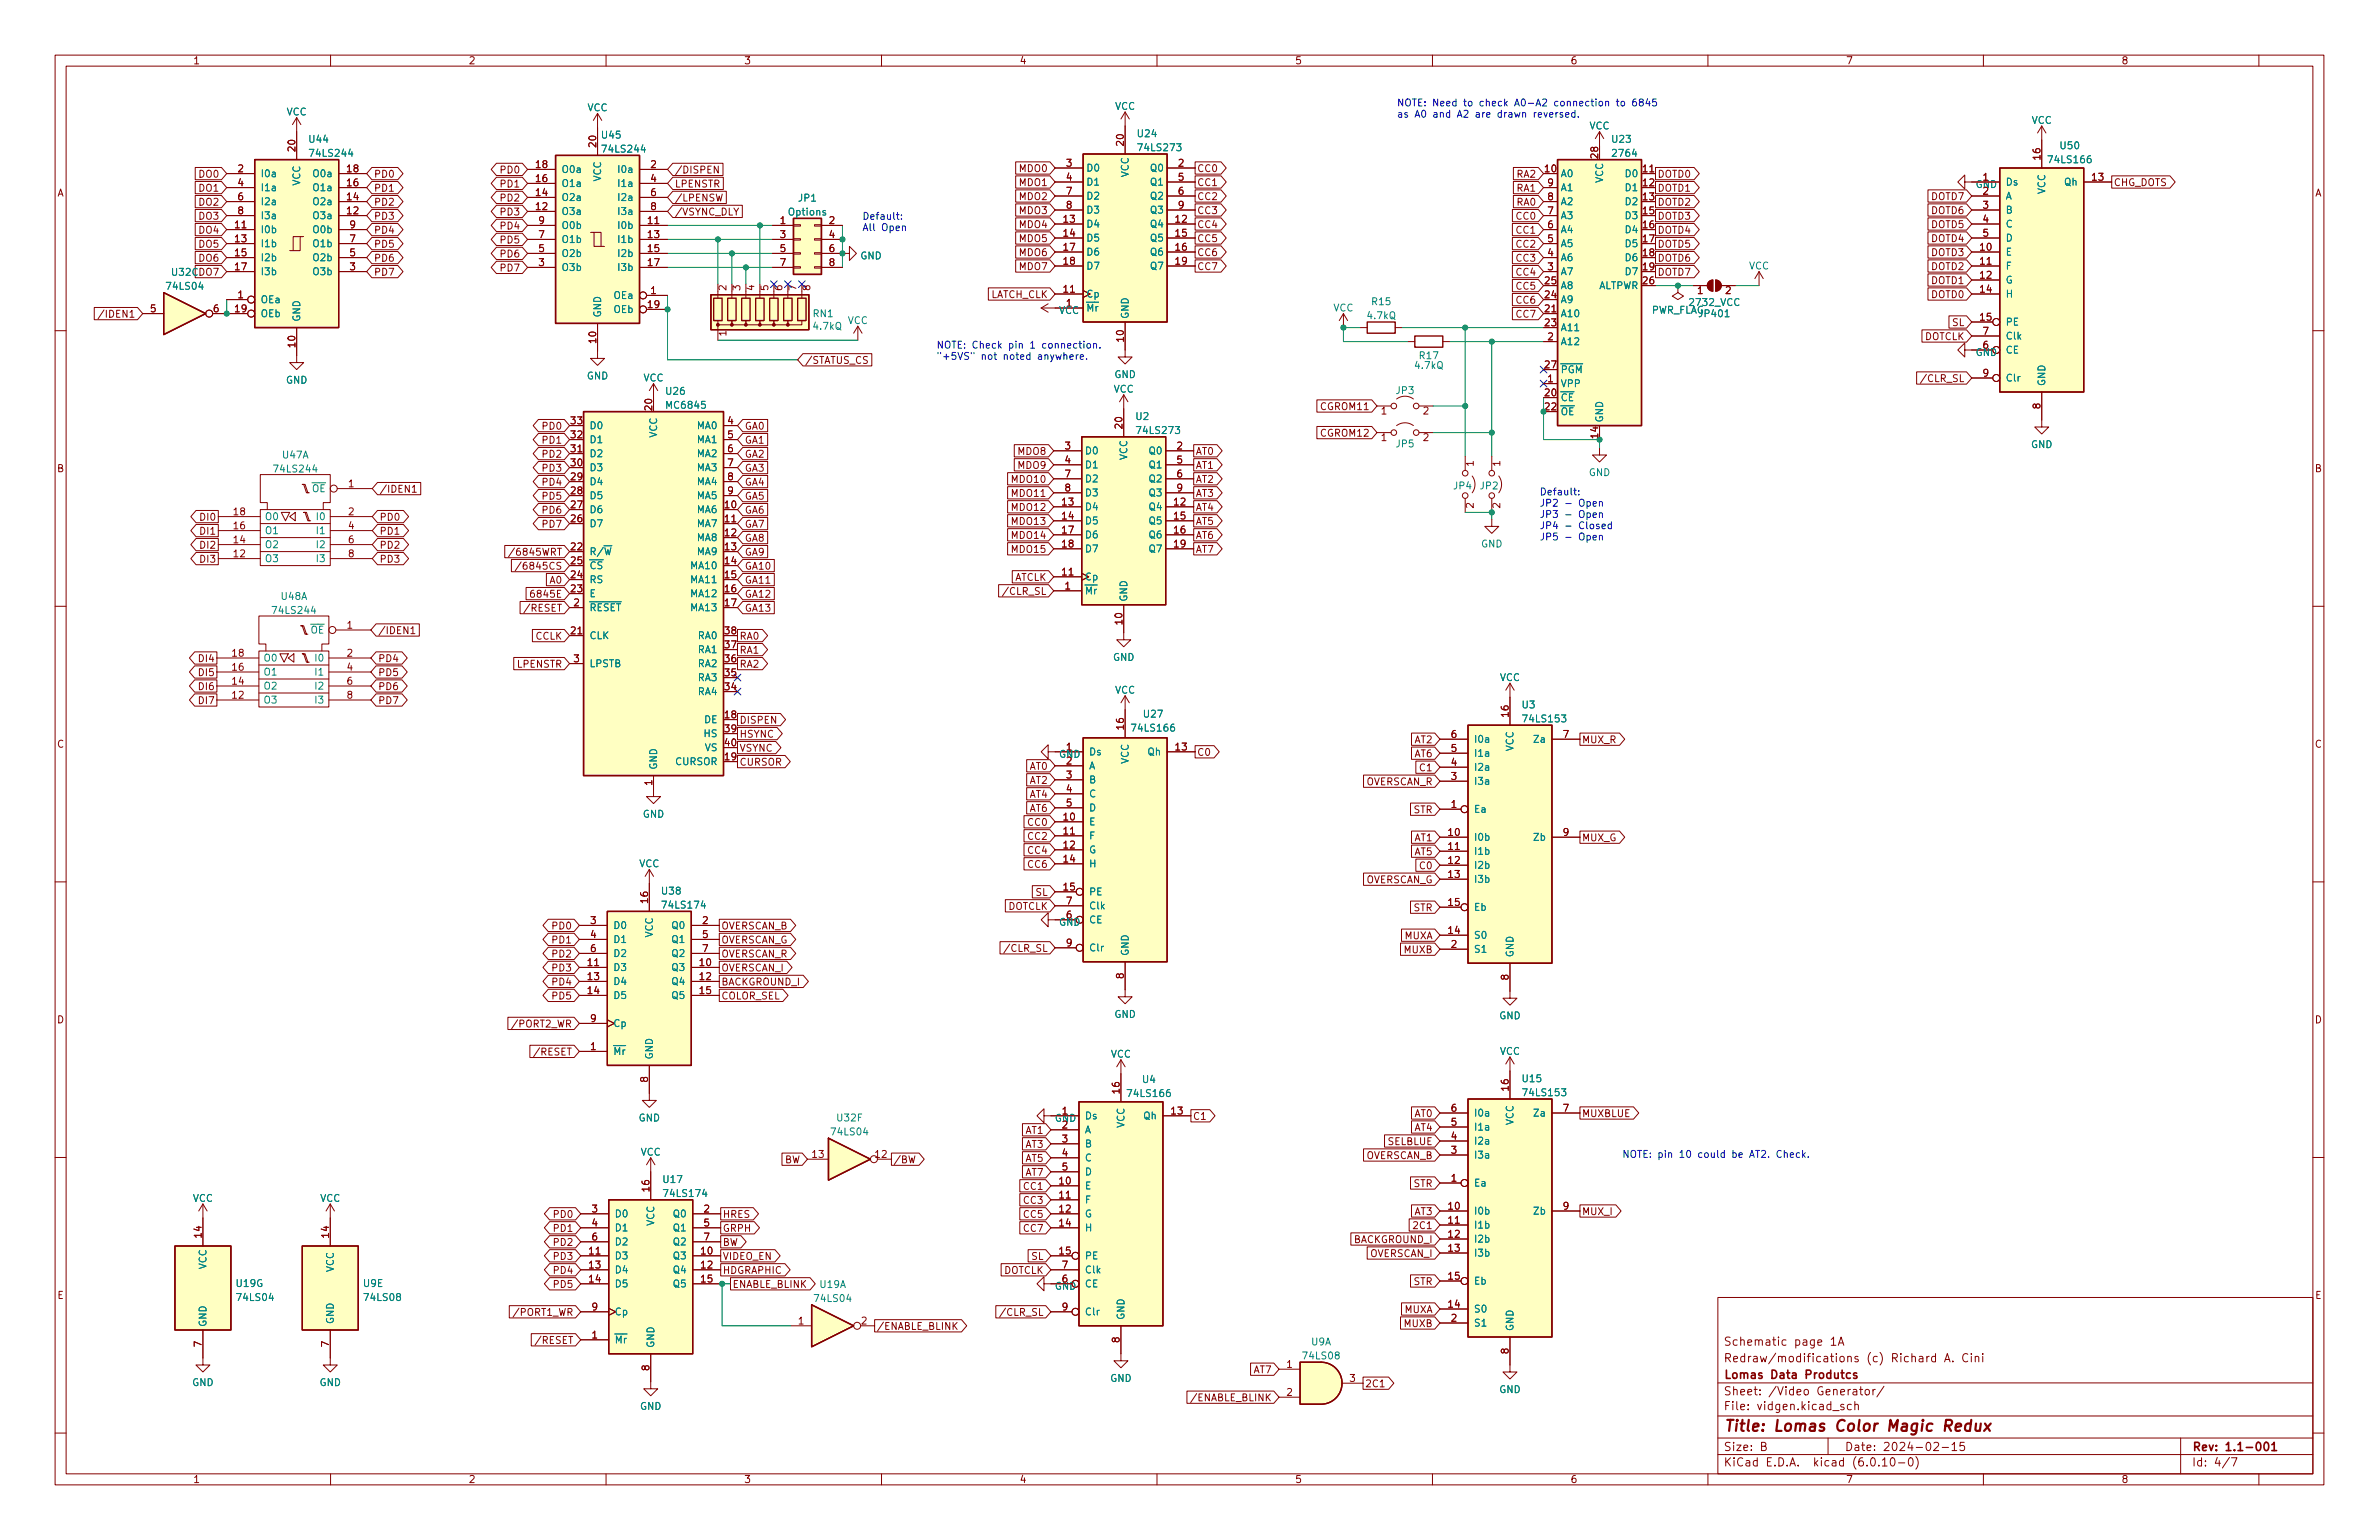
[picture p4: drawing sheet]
<svg xmlns="http://www.w3.org/2000/svg" width="432mm" height="279mm" viewBox="0 0 432 279" stroke-linecap="round" stroke-linejoin="round" font-family="sans-serif">
<defs><g id="words">
<text font-size="2.8" fill="#840000" x="312.8" y="259.7">Title: Lomas Color Magic Redux</text>
<g font-size="2.1" fill="#840000">
<text x="312.8" y="244.1">Schematic page 1A</text>
<text x="312.8" y="250.2">Lomas Data Produtcs</text>
<text x="312.8" y="247.1">Redraw/modifications (c) Richard A. Cini</text>
<text x="312.8" y="255.9">File: vidgen.kicad_sch</text>
<text x="312.8" y="253.2">Sheet: /Video Generator/</text>
<text x="312.8" y="263.2">Size: B</text>
<text x="334.8" y="263.2">Date: 2024-02-15</text>
<text x="397.8" y="263.2">Rev: 1.1-001</text>
<text x="312.8" y="266">KiCad E.D.A. kicad (6.0.10-0)</text>
<text x="397.8" y="266">Id: 4/7</text>
</g>
<g font-size="1.8" fill="#840000">
<text x="35" y="11.7">1</text>
<text x="85" y="11.7">2</text>
<text x="135" y="11.7">3</text>
<text x="185" y="11.7">4</text>
<text x="235" y="11.7">5</text>
<text x="285" y="11.7">6</text>
<text x="335" y="11.7">7</text>
<text x="385" y="11.7">8</text>
<text x="53.6" y="27.4" transform="rotate(-90 53.6 27.4)">20</text>
<text x="108.2" y="26.6" transform="rotate(-90 108.2 26.6)">20</text>
<text x="204" y="26.4" transform="rotate(-90 204 26.4)">20</text>
<text x="290.1" y="28.7" transform="rotate(-90 290.1 28.7)">28</text>
<text x="370.3" y="28.9" transform="rotate(-90 370.3 28.9)">16</text>
<text x="10.3" y="35.6">A</text>
<text x="36.2" y="34.8">DO1</text>
<text x="36.2" y="32.2">DO0</text>
<text x="43.2" y="31.2">2</text>
<text x="43.2" y="33.8">4</text>
<text x="63" y="33.8">16</text>
<text x="63" y="31.2">18</text>
<text x="67.8" y="32.2">PD0</text>
<text x="67.8" y="34.8">PD1</text>
<text x="91" y="31.5">PD0</text>
<text x="91" y="34">PD1</text>
<text x="97.3" y="35.6">14</text>
<text x="97.3" y="33">16</text>
<text x="97.3" y="30.5">18</text>
<text x="118.1" y="30.5">2</text>
<text x="118.1" y="33">4</text>
<text x="118.1" y="35.6">6</text>
<text x="122.4" y="31.5">/DISPEN</text>
<text x="122.4" y="34">LPENSTR</text>
<text x="185.1" y="31.2">MDO0</text>
<text x="185.1" y="33.7">MDO1</text>
<text x="193.6" y="30.2">3</text>
<text x="193.6" y="32.8">4</text>
<text x="193.6" y="35.3">7</text>
<text x="213.9" y="30.2">2</text>
<text x="213.9" y="32.8">5</text>
<text x="213.9" y="35.3">6</text>
<text x="217.2" y="31.2">CC0</text>
<text x="217.2" y="33.7">CC1</text>
<text x="275.4" y="32.2">RA2</text>
<text x="275.4" y="34.8">RA1</text>
<text x="280.4" y="31.2">10</text>
<text x="280.9" y="33.8">9</text>
<text x="298.2" y="31.2">11</text>
<text x="298.2" y="33.8">12</text>
<text x="300.8" y="32.2">DOTD0</text>
<text x="300.8" y="34.8">DOTD1</text>
<text x="359.9" y="32.8">1</text>
<text x="359.9" y="35.3">2</text>
<text x="379.8" y="32.8">13</text>
<text x="383.6" y="33.7">CHG_DOTS</text>
<text x="420.1" y="35.6">A</text>
<text x="36.2" y="37.3">DO2</text>
<text x="36.2" y="39.8">DO3</text>
<text x="42.7" y="41.4">11</text>
<text x="43.2" y="36.3">6</text>
<text x="43.2" y="38.9">8</text>
<text x="63" y="38.9">12</text>
<text x="63" y="36.3">14</text>
<text x="63.5" y="41.4">9</text>
<text x="67.8" y="39.8">PD3</text>
<text x="67.8" y="37.3">PD2</text>
<text x="91" y="36.5">PD2</text>
<text x="91" y="39.1">PD3</text>
<text x="91" y="41.6">PD4</text>
<text x="97.3" y="38.1">12</text>
<text x="97.8" y="40.6">9</text>
<text x="117.6" y="40.6">11</text>
<text x="118.1" y="38.1">8</text>
<text x="122.4" y="39.1">/VSYNC_DLY</text>
<text x="122.4" y="36.5">/LPENSW</text>
<text x="141.6" y="40.6">1</text>
<text x="150.5" y="40.6">2</text>
<text x="185.1" y="41.4">MDO4</text>
<text x="185.1" y="38.8">MDO3</text>
<text x="185.1" y="36.3">MDO2</text>
<text x="193.1" y="40.4">13</text>
<text x="193.6" y="37.8">8</text>
<text x="213.4" y="40.4">12</text>
<text x="213.9" y="37.8">9</text>
<text x="217.2" y="36.3">CC2</text>
<text x="217.2" y="41.4">CC4</text>
<text x="217.2" y="38.8">CC3</text>
<text x="275.4" y="39.8">CC0</text>
<text x="275.4" y="37.3">RA0</text>
<text x="280.9" y="41.4">6</text>
<text x="280.9" y="38.9">7</text>
<text x="280.9" y="36.3">8</text>
<text x="298.2" y="36.3">13</text>
<text x="298.2" y="38.9">15</text>
<text x="298.2" y="41.4">16</text>
<text x="300.8" y="39.8">DOTD3</text>
<text x="300.8" y="37.3">DOTD2</text>
<text x="350.6" y="36.3">DOTD7</text>
<text x="350.6" y="41.4">DOTD5</text>
<text x="350.6" y="38.8">DOTD6</text>
<text x="359.9" y="37.8">3</text>
<text x="359.9" y="40.4">4</text>
<text x="36.2" y="44.9">DO5</text>
<text x="36.2" y="47.5">DO6</text>
<text x="36.2" y="42.4">DO4</text>
<text x="42.7" y="43.9">13</text>
<text x="42.7" y="46.5">15</text>
<text x="63.5" y="46.5">5</text>
<text x="63.5" y="43.9">7</text>
<text x="67.8" y="44.9">PD5</text>
<text x="67.8" y="42.4">PD4</text>
<text x="67.8" y="47.5">PD6</text>
<text x="91" y="46.7">PD6</text>
<text x="91" y="44.2">PD5</text>
<text x="97.8" y="45.7">5</text>
<text x="97.8" y="43.2">7</text>
<text x="117.6" y="43.2">13</text>
<text x="117.6" y="45.7">15</text>
<text x="141.6" y="43.2">3</text>
<text x="141.6" y="45.7">5</text>
<text x="150.5" y="43.2">4</text>
<text x="150.5" y="45.7">6</text>
<text x="185.1" y="43.9">MDO5</text>
<text x="185.1" y="46.4">MDO6</text>
<text x="193.1" y="42.9">14</text>
<text x="193.1" y="45.5">17</text>
<text x="213.4" y="42.9">15</text>
<text x="213.4" y="45.5">16</text>
<text x="217.2" y="46.4">CC6</text>
<text x="217.2" y="43.9">CC5</text>
<text x="275.4" y="47.5">CC3</text>
<text x="275.4" y="42.4">CC1</text>
<text x="275.4" y="44.9">CC2</text>
<text x="280.9" y="46.5">4</text>
<text x="280.9" y="43.9">5</text>
<text x="298.2" y="43.9">17</text>
<text x="298.2" y="46.5">18</text>
<text x="300.8" y="42.4">DOTD4</text>
<text x="300.8" y="44.9">DOTD5</text>
<text x="300.8" y="47.5">DOTD6</text>
<text x="350.6" y="43.9">DOTD4</text>
<text x="350.6" y="46.4">DOTD3</text>
<text x="359.4" y="45.5">10</text>
<text x="359.9" y="42.9">5</text>
<text x="42.7" y="49">17</text>
<text x="63.5" y="49">3</text>
<text x="67.8" y="50">PD7</text>
<text x="91" y="49.2">PD7</text>
<text x="97.8" y="48.3">3</text>
<text x="117.6" y="48.3">17</text>
<text x="118.1" y="53.3">1</text>
<text x="131.8" y="52.7" transform="rotate(-90 131.8 52.7)">2</text>
<text x="134.4" y="52.7" transform="rotate(-90 134.4 52.7)">3</text>
<text x="136.9" y="52.7" transform="rotate(-90 136.9 52.7)">4</text>
<text x="139.4" y="52.7" transform="rotate(-90 139.4 52.7)">5</text>
<text x="141.6" y="48.3">7</text>
<text x="142" y="52.7" transform="rotate(-90 142 52.7)">6</text>
<text x="144.5" y="52.7" transform="rotate(-90 144.5 52.7)">7</text>
<text x="147.1" y="52.7" transform="rotate(-90 147.1 52.7)">8</text>
<text x="150.5" y="48.3">8</text>
<text x="185.1" y="49">MDO7</text>
<text x="193.1" y="53.1">11</text>
<text x="193.1" y="48">18</text>
<text x="213.4" y="48">19</text>
<text x="217.2" y="49">CC7</text>
<text x="275.4" y="52.5">CC5</text>
<text x="275.4" y="50">CC4</text>
<text x="280.4" y="51.6">25</text>
<text x="280.9" y="49">3</text>
<text x="298.2" y="49">19</text>
<text x="298.2" y="51.6">26</text>
<text x="300.8" y="50">DOTD7</text>
<text x="308.1" y="53.3">1</text>
<text x="313.2" y="53.3">2</text>
<text x="350.6" y="49">DOTD2</text>
<text x="350.6" y="51.5">DOTD1</text>
<text x="359.4" y="48">11</text>
<text x="359.4" y="50.5">12</text>
<text x="359.4" y="53.1">14</text>
<text x="18.9" y="57.6">/IDEN1</text>
<text x="27.3" y="56.6">5</text>
<text x="38.8" y="56.6">6</text>
<text x="42.7" y="56.6">19</text>
<text x="43.2" y="54.1">1</text>
<text x="117.6" y="55.9">19</text>
<text x="179.6" y="54.1">LATCH_CLK</text>
<text x="193.6" y="55.6">1</text>
<text x="275.4" y="55.1">CC6</text>
<text x="275.4" y="57.6">CC7</text>
<text x="280.4" y="56.6">21</text>
<text x="280.4" y="59.2">23</text>
<text x="280.4" y="54.1">24</text>
<text x="350.6" y="54.1">DOTD0</text>
<text x="354.4" y="59.1">SL</text>
<text x="359.4" y="58.2">15</text>
<text x="53.6" y="63" transform="rotate(-90 53.6 63)">10</text>
<text x="108.2" y="62.2" transform="rotate(-90 108.2 62.2)">10</text>
<text x="131.8" y="60.9" transform="rotate(-90 131.8 60.9)">1</text>
<text x="204" y="61.9" transform="rotate(-90 204 61.9)">10</text>
<text x="280.9" y="61.7">2</text>
<text x="349.2" y="61.7">DOTCLK</text>
<text x="359.9" y="63.2">6</text>
<text x="359.9" y="60.7">7</text>
<text x="146" y="66">/STATUS_CS</text>
<text x="280.4" y="71.9">20</text>
<text x="280.4" y="66.8">27</text>
<text x="280.9" y="69.3">1</text>
<text x="349.2" y="69.3">/CLR_SL</text>
<text x="359.9" y="68.3">9</text>
<text x="98.7" y="77.9">PD0</text>
<text x="103.7" y="77">33</text>
<text x="118.4" y="74.4" transform="rotate(-90 118.4 74.4)">20</text>
<text x="132.1" y="77">4</text>
<text x="135.1" y="77.9">GA0</text>
<text x="203.7" y="77.7" transform="rotate(-90 203.7 77.7)">20</text>
<text x="239.9" y="74.4">CGROM11</text>
<text x="250.7" y="75.2">1</text>
<text x="258.3" y="75.2">2</text>
<text x="280.4" y="74.4">22</text>
<text x="370.3" y="74.2" transform="rotate(-90 370.3 74.2)">8</text>
<text x="98.7" y="83">PD2</text>
<text x="98.7" y="80.5">PD1</text>
<text x="103.7" y="82">31</text>
<text x="103.7" y="79.5">32</text>
<text x="132.1" y="79.5">5</text>
<text x="132.1" y="82">6</text>
<text x="135.1" y="83">GA2</text>
<text x="135.1" y="80.5">GA1</text>
<text x="184.9" y="82.5">MDO8</text>
<text x="193.3" y="81.5">3</text>
<text x="213.6" y="81.5">2</text>
<text x="217" y="82.5">AT0</text>
<text x="239.9" y="79.2">CGROM12</text>
<text x="250.7" y="80">1</text>
<text x="258.3" y="80">2</text>
<text x="290.1" y="79.5" transform="rotate(-90 290.1 79.5)">14</text>
<text x="10.3" y="85.7">B</text>
<text x="63.3" y="88.4">1</text>
<text x="68.8" y="89.4">/IDEN1</text>
<text x="98.7" y="85.6">PD3</text>
<text x="98.7" y="88.1">PD4</text>
<text x="103.7" y="89.7">28</text>
<text x="103.7" y="87.1">29</text>
<text x="103.7" y="84.6">30</text>
<text x="132.1" y="84.6">7</text>
<text x="132.1" y="87.1">8</text>
<text x="132.1" y="89.7">9</text>
<text x="135.1" y="88.1">GA4</text>
<text x="135.1" y="85.6">GA3</text>
<text x="183.9" y="87.6">MDO10</text>
<text x="184.9" y="85.1">MDO9</text>
<text x="193.3" y="84.1">4</text>
<text x="193.3" y="86.6">7</text>
<text x="193.3" y="89.2">8</text>
<text x="213.6" y="84.1">5</text>
<text x="213.6" y="86.6">6</text>
<text x="213.6" y="89.2">9</text>
<text x="217" y="87.6">AT2</text>
<text x="217" y="85.1">AT1</text>
<text x="267.5" y="84.6" transform="rotate(-90 267.5 84.6)">1</text>
<text x="272.3" y="84.6" transform="rotate(-90 272.3 84.6)">1</text>
<text x="420.1" y="85.7">B</text>
<text x="36.6" y="94.5">DI0</text>
<text x="42.5" y="93.5">18</text>
<text x="63.3" y="93.5">2</text>
<text x="68.8" y="94.5">PD0</text>
<text x="98.7" y="93.2">PD6</text>
<text x="98.7" y="90.6">PD5</text>
<text x="98.7" y="95.7">PD7</text>
<text x="103.7" y="94.7">26</text>
<text x="103.7" y="92.2">27</text>
<text x="131.6" y="92.2">10</text>
<text x="131.6" y="94.7">11</text>
<text x="135.1" y="93.2">GA6</text>
<text x="135.1" y="95.7">GA7</text>
<text x="135.1" y="90.6">GA5</text>
<text x="183.9" y="90.1">MDO11</text>
<text x="183.9" y="92.7">MDO12</text>
<text x="183.9" y="95.2">MDO13</text>
<text x="192.8" y="91.7">13</text>
<text x="192.8" y="94.2">14</text>
<text x="213.1" y="91.7">12</text>
<text x="213.1" y="94.2">15</text>
<text x="217" y="92.7">AT4</text>
<text x="217" y="90.1">AT3</text>
<text x="217" y="95.2">AT5</text>
<text x="267.5" y="92.2" transform="rotate(-90 267.5 92.2)">2</text>
<text x="272.3" y="92.2" transform="rotate(-90 272.3 92.2)">2</text>
<text x="36.6" y="99.5">DI2</text>
<text x="36.6" y="97">DI1</text>
<text x="42.5" y="101.1">12</text>
<text x="42.5" y="98.6">14</text>
<text x="42.5" y="96">16</text>
<text x="63.3" y="96">4</text>
<text x="63.3" y="98.6">6</text>
<text x="63.3" y="101.1">8</text>
<text x="68.8" y="99.5">PD2</text>
<text x="68.8" y="97">PD1</text>
<text x="93.7" y="100.8">/6845WRT</text>
<text x="103.7" y="99.8">22</text>
<text x="131.6" y="97.3">12</text>
<text x="131.6" y="99.8">13</text>
<text x="135.1" y="98.3">GA8</text>
<text x="135.1" y="100.8">GA9</text>
<text x="183.9" y="100.3">MDO15</text>
<text x="183.9" y="97.8">MDO14</text>
<text x="192.8" y="96.8">17</text>
<text x="192.8" y="99.3">18</text>
<text x="213.1" y="96.8">16</text>
<text x="213.1" y="99.3">19</text>
<text x="217" y="97.8">AT6</text>
<text x="217" y="100.3">AT7</text>
<text x="36.6" y="102.1">DI3</text>
<text x="68.8" y="102.1">PD3</text>
<text x="95.2" y="103.3">/6845CS</text>
<text x="99.8" y="105.9">A0</text>
<text x="103.7" y="107.4">23</text>
<text x="103.7" y="104.9">24</text>
<text x="103.7" y="102.4">25</text>
<text x="131.6" y="102.4">14</text>
<text x="131.6" y="104.9">15</text>
<text x="131.6" y="107.4">16</text>
<text x="135.1" y="103.3">GA10</text>
<text x="135.1" y="105.9">GA11</text>
<text x="182.6" y="107.9">/CLR_SL</text>
<text x="184" y="105.4">ATCLK</text>
<text x="192.8" y="104.4">11</text>
<text x="193.3" y="106.9">1</text>
<text x="95.7" y="111">/RESET</text>
<text x="97" y="108.4">6845E</text>
<text x="104.2" y="110">2</text>
<text x="131.6" y="110">17</text>
<text x="135.1" y="111">GA13</text>
<text x="135.1" y="108.4">GA12</text>
<text x="203.7" y="113.3" transform="rotate(-90 203.7 113.3)">10</text>
<text x="42.2" y="119.1">18</text>
<text x="63" y="114">1</text>
<text x="63" y="119.1">2</text>
<text x="68.6" y="115">/IDEN1</text>
<text x="97.2" y="116">CCLK</text>
<text x="103.7" y="115.1">21</text>
<text x="131.6" y="117.6">37</text>
<text x="131.6" y="115.1">38</text>
<text x="134.2" y="116">RA0</text>
<text x="134.2" y="118.6">RA1</text>
<text x="36.3" y="125.2">DI6</text>
<text x="36.3" y="122.6">DI5</text>
<text x="36.3" y="120.1">DI4</text>
<text x="42.2" y="124.2">14</text>
<text x="42.2" y="121.7">16</text>
<text x="63" y="121.7">4</text>
<text x="63" y="124.2">6</text>
<text x="68.6" y="120.1">PD4</text>
<text x="68.6" y="125.2">PD6</text>
<text x="68.6" y="122.6">PD5</text>
<text x="93.9" y="121.1">LPENSTR</text>
<text x="104.2" y="120.1">3</text>
<text x="131.6" y="125.2">34</text>
<text x="131.6" y="122.7">35</text>
<text x="131.6" y="120.1">36</text>
<text x="134.2" y="121.1">RA2</text>
<text x="36.3" y="127.7">DI7</text>
<text x="42.2" y="126.7">12</text>
<text x="63" y="126.7">8</text>
<text x="68.6" y="127.7">PD7</text>
<text x="131.6" y="130.3">18</text>
<text x="134.2" y="131.3">DISPEN</text>
<text x="273.8" y="130" transform="rotate(-90 273.8 130)">16</text>
<text x="10.3" y="135.6">C</text>
<text x="131.6" y="137.9">19</text>
<text x="131.6" y="132.8">39</text>
<text x="131.6" y="135.4">40</text>
<text x="134.2" y="133.8">HSYNC</text>
<text x="134.2" y="136.4">VSYNC</text>
<text x="193.6" y="136.1">1</text>
<text x="204" y="132.3" transform="rotate(-90 204 132.3)">16</text>
<text x="213.4" y="136.1">13</text>
<text x="217.2" y="137.1">C0</text>
<text x="256.8" y="137.4">AT6</text>
<text x="256.8" y="134.8">AT2</text>
<text x="263.4" y="136.4">5</text>
<text x="263.4" y="133.9">6</text>
<text x="283.7" y="133.9">7</text>
<text x="287.1" y="134.8">MUX_R</text>
<text x="420.1" y="135.6">C</text>
<text x="118.4" y="142.5" transform="rotate(-90 118.4 142.5)">1</text>
<text x="134.2" y="138.9">CURSOR</text>
<text x="186.9" y="139.7">AT0</text>
<text x="186.9" y="142.2">AT2</text>
<text x="193.6" y="138.7">2</text>
<text x="193.6" y="141.2">3</text>
<text x="193.6" y="143.8">4</text>
<text x="247.8" y="142.5">OVERSCAN_R</text>
<text x="257.8" y="139.9">C1</text>
<text x="263.4" y="141.5">3</text>
<text x="263.4" y="138.9">4</text>
<text x="186.7" y="149.8">CC0</text>
<text x="186.9" y="144.7">AT4</text>
<text x="186.9" y="147.3">AT6</text>
<text x="193.1" y="148.8">10</text>
<text x="193.6" y="146.3">5</text>
<text x="256.6" y="147.5">STR</text>
<text x="263.4" y="146.6">1</text>
<text x="186.7" y="152.4">CC2</text>
<text x="186.7" y="154.9">CC4</text>
<text x="193.1" y="151.4">11</text>
<text x="193.1" y="153.9">12</text>
<text x="256.8" y="152.6">AT1</text>
<text x="256.8" y="155.2">AT5</text>
<text x="262.9" y="151.6">10</text>
<text x="262.9" y="154.2">11</text>
<text x="283.7" y="151.6">9</text>
<text x="287.1" y="152.6">MUX_G</text>
<text x="186.7" y="157.4">CC6</text>
<text x="193.1" y="156.5">14</text>
<text x="193.1" y="161.5">15</text>
<text x="247.7" y="160.2">OVERSCAN_G</text>
<text x="257.8" y="157.7">C0</text>
<text x="262.9" y="156.7">12</text>
<text x="262.9" y="159.3">13</text>
<text x="107.2" y="167.6">3</text>
<text x="117.6" y="163.8" transform="rotate(-90 117.6 163.8)">16</text>
<text x="127.5" y="167.6">2</text>
<text x="182.9" y="165.1">DOTCLK</text>
<text x="188" y="162.5">SL</text>
<text x="193.6" y="166.6">6</text>
<text x="193.6" y="164.1">7</text>
<text x="256.6" y="165.3">STR</text>
<text x="262.9" y="164.3">15</text>
<text x="100.4" y="168.6">PD0</text>
<text x="100.4" y="171.2">PD1</text>
<text x="100.4" y="173.7">PD2</text>
<text x="107.2" y="170.2">4</text>
<text x="107.2" y="172.7">6</text>
<text x="127.5" y="170.2">5</text>
<text x="127.5" y="172.7">7</text>
<text x="130.9" y="168.6">OVERSCAN_B</text>
<text x="130.9" y="173.7">OVERSCAN_R</text>
<text x="130.9" y="171.2">OVERSCAN_G</text>
<text x="182.9" y="172.7">/CLR_SL</text>
<text x="193.6" y="171.7">9</text>
<text x="254.9" y="170.4">MUXA</text>
<text x="254.9" y="172.9">MUXB</text>
<text x="262.9" y="169.4">14</text>
<text x="263.4" y="172">2</text>
<text x="100.4" y="178.8">PD4</text>
<text x="100.4" y="176.2">PD3</text>
<text x="106.7" y="175.3">11</text>
<text x="106.7" y="177.8">13</text>
<text x="127" y="175.3">10</text>
<text x="127" y="177.8">12</text>
<text x="130.9" y="176.2">OVERSCAN_I</text>
<text x="130.9" y="178.8">BACKGROUND_I</text>
<text x="204" y="177.5" transform="rotate(-90 204 177.5)">8</text>
<text x="273.8" y="177.8" transform="rotate(-90 273.8 177.8)">8</text>
<text x="10.3" y="185.7">D</text>
<text x="100.4" y="181.3">PD5</text>
<text x="106.7" y="180.3">14</text>
<text x="107.2" y="185.4">9</text>
<text x="127" y="180.3">15</text>
<text x="130.9" y="181.3">COLOR_SEL</text>
<text x="420.1" y="185.7">D</text>
<text x="93.6" y="186.4">/PORT2_WR</text>
<text x="97.5" y="191.5">/RESET</text>
<text x="107.2" y="190.5">1</text>
<text x="117.6" y="196.3" transform="rotate(-90 117.6 196.3)">8</text>
<text x="273.8" y="197.8" transform="rotate(-90 273.8 197.8)">16</text>
<text x="192.8" y="202.2">1</text>
<text x="203.2" y="198.3" transform="rotate(-90 203.2 198.3)">16</text>
<text x="212.6" y="202.2">13</text>
<text x="216.5" y="203.2">C1</text>
<text x="256.8" y="202.7">AT0</text>
<text x="263.4" y="201.7">6</text>
<text x="283.7" y="201.7">7</text>
<text x="287.1" y="202.7">MUXBLUE</text>
<text x="186.1" y="208.2">AT3</text>
<text x="186.1" y="205.7">AT1</text>
<text x="192.8" y="204.7">2</text>
<text x="192.8" y="207.3">3</text>
<text x="192.8" y="209.8">4</text>
<text x="251.8" y="207.7">SELBLUE</text>
<text x="256.8" y="205.2">AT4</text>
<text x="263.4" y="209.3">3</text>
<text x="263.4" y="206.8">4</text>
<text x="263.4" y="204.2">5</text>
<text x="142.3" y="211">BW</text>
<text x="147.5" y="210.1">13</text>
<text x="158.9" y="210.1">12</text>
<text x="162.1" y="211">/BW</text>
<text x="185.9" y="215.9">CC1</text>
<text x="186.1" y="210.8">AT5</text>
<text x="186.1" y="213.3">AT7</text>
<text x="192.3" y="214.9">10</text>
<text x="192.8" y="212.3">5</text>
<text x="247.8" y="210.3">OVERSCAN_B</text>
<text x="256.6" y="215.4">STR</text>
<text x="263.4" y="214.4">1</text>
<text x="100.7" y="220.9">PD0</text>
<text x="107.5" y="220">3</text>
<text x="117.9" y="216.1" transform="rotate(-90 117.9 216.1)">16</text>
<text x="127.8" y="220">2</text>
<text x="131.1" y="220.9">HRES</text>
<text x="185.9" y="218.4">CC3</text>
<text x="185.9" y="220.9">CC5</text>
<text x="192.3" y="217.4">11</text>
<text x="192.3" y="220">12</text>
<text x="256.8" y="220.4">AT3</text>
<text x="262.9" y="219.5">10</text>
<text x="262.9" y="222">11</text>
<text x="283.7" y="219.5">9</text>
<text x="287.1" y="220.4">MUX_I</text>
<text x="36.6" y="224.5" transform="rotate(-90 36.6 224.5)">14</text>
<text x="59.7" y="224.5" transform="rotate(-90 59.7 224.5)">14</text>
<text x="100.7" y="226">PD2</text>
<text x="100.7" y="223.5">PD1</text>
<text x="107" y="227.6">11</text>
<text x="107.5" y="222.5">4</text>
<text x="107.5" y="225">6</text>
<text x="127.3" y="227.6">10</text>
<text x="127.8" y="222.5">5</text>
<text x="127.8" y="225">7</text>
<text x="131.1" y="223.5">GRPH</text>
<text x="131.1" y="226">BW</text>
<text x="185.9" y="223.5">CC7</text>
<text x="192.3" y="222.5">14</text>
<text x="192.3" y="227.6">15</text>
<text x="245.7" y="225.5">BACKGROUND_I</text>
<text x="256.9" y="223">2C1</text>
<text x="262.9" y="224.5">12</text>
<text x="262.9" y="227.1">13</text>
<text x="100.7" y="228.6">PD3</text>
<text x="100.7" y="231.1">PD4</text>
<text x="100.7" y="233.6">PD5</text>
<text x="107" y="230.1">13</text>
<text x="107" y="232.7">14</text>
<text x="127.3" y="230.1">12</text>
<text x="127.3" y="232.7">15</text>
<text x="131.1" y="228.6">VIDEO_EN</text>
<text x="131.1" y="231.1">HDGRAPHIC</text>
<text x="132.9" y="233.6">ENABLE_BLINK</text>
<text x="182.1" y="231.1">DOTCLK</text>
<text x="187.2" y="228.6">SL</text>
<text x="191.4" y="234">GND</text>
<text x="192.8" y="232.7">6</text>
<text x="192.8" y="230.1">7</text>
<text x="248.6" y="228.1">OVERSCAN_I</text>
<text x="256.6" y="233.1">STR</text>
<text x="262.9" y="232.2">15</text>
<text x="10.4" y="235.7">E</text>
<text x="93.8" y="238.7">/PORT1_WR</text>
<text x="107.5" y="237.7">9</text>
<text x="182.1" y="238.7">/CLR_SL</text>
<text x="192.8" y="237.7">9</text>
<text x="254.9" y="238.2">MUXA</text>
<text x="262.9" y="237.2">14</text>
<text x="263.4" y="239.8">2</text>
<text x="420.2" y="235.7">E</text>
<text x="36.6" y="244.3" transform="rotate(-90 36.6 244.3)">7</text>
<text x="59.7" y="244.3" transform="rotate(-90 59.7 244.3)">7</text>
<text x="97.8" y="243.8">/RESET</text>
<text x="107.5" y="242.8">1</text>
<text x="144.9" y="240.3">1</text>
<text x="156.4" y="240.3">2</text>
<text x="159.1" y="241.3">/ENABLE_BLINK</text>
<text x="203.2" y="243.6" transform="rotate(-90 203.2 243.6)">8</text>
<text x="254.9" y="240.8">MUXB</text>
<text x="273.8" y="245.6" transform="rotate(-90 273.8 245.6)">8</text>
<text x="117.9" y="248.6" transform="rotate(-90 117.9 248.6)">8</text>
<text x="227.5" y="249.1">AT7</text>
<text x="233.6" y="248.2">1</text>
<text x="245" y="250.7">3</text>
<text x="247.7" y="251.7">2C1</text>
<text x="216.7" y="254.2">/ENABLE_BLINK</text>
<text x="233.6" y="253.2">2</text>
<text x="35" y="269.1">1</text>
<text x="85" y="269.1">2</text>
<text x="135" y="269.1">3</text>
<text x="185" y="269.1">4</text>
<text x="235" y="269.1">5</text>
<text x="285" y="269.1">6</text>
<text x="335" y="269.1">7</text>
<text x="385" y="269.1">8</text>
</g>
<g font-size="1.8" fill="#008484">
<text x="52" y="20.9">VCC</text>
<text x="106.6" y="20.2">VCC</text>
<text x="202.3" y="19.9">VCC</text>
<text x="288.5" y="23.5">VCC</text>
<text x="368.7" y="22.5">VCC</text>
<text x="56.2" y="25.9">U44</text>
<text x="56.5" y="28.4">74LS244</text>
<text x="109.3" y="25.1">U45</text>
<text x="109.6" y="27.7">74LS244</text>
<text x="206.6" y="24.9">U24</text>
<text x="206.9" y="27.4">74LS273</text>
<text x="292.7" y="25.9">U23</text>
<text x="292.9" y="28.4">2764</text>
<text x="372.1" y="29.6">74LS166</text>
<text x="374" y="27.1">U50</text>
<text x="47.2" y="32.1">I0a</text>
<text x="47.2" y="34.7">I1a</text>
<text x="54.5" y="33.7" transform="rotate(-90 54.5 33.7)">VCC</text>
<text x="57.1" y="34.7">O1a</text>
<text x="57.1" y="32.1">O0a</text>
<text x="101.9" y="33.9">O1a</text>
<text x="101.9" y="31.4">O0a</text>
<text x="109.1" y="32.9" transform="rotate(-90 109.1 32.9)">VCC</text>
<text x="112.6" y="31.4">I0a</text>
<text x="112.6" y="33.9">I1a</text>
<text x="197.1" y="31.1">D0</text>
<text x="197.1" y="33.7">D1</text>
<text x="204.9" y="32.2" transform="rotate(-90 204.9 32.2)">VCC</text>
<text x="209" y="31.1">Q0</text>
<text x="209" y="33.7">Q1</text>
<text x="283.2" y="32.1">A0</text>
<text x="283.2" y="34.7">A1</text>
<text x="291" y="33.2" transform="rotate(-90 291 33.2)">VCC</text>
<text x="295.2" y="32.1">D0</text>
<text x="295.2" y="34.7">D1</text>
<text x="358.6" y="34.1">GND</text>
<text x="364" y="33.7">Ds</text>
<text x="371.2" y="35.2" transform="rotate(-90 371.2 35.2)">VCC</text>
<text x="374.7" y="33.7">Qh</text>
<text x="47.2" y="37.2">I2a</text>
<text x="47.2" y="39.8">I3a</text>
<text x="57.1" y="39.8">O3a</text>
<text x="57.1" y="37.2">O2a</text>
<text x="101.9" y="39">O3a</text>
<text x="101.9" y="36.4">O2a</text>
<text x="101.9" y="41.5">O0b</text>
<text x="112.5" y="41.5">I0b</text>
<text x="112.6" y="36.4">I2a</text>
<text x="112.6" y="39">I3a</text>
<text x="143.2" y="39.1">Options</text>
<text x="145" y="36.6">JP1</text>
<text x="197.1" y="41.3">D4</text>
<text x="197.1" y="36.2">D2</text>
<text x="197.1" y="38.7">D3</text>
<text x="209" y="41.3">Q4</text>
<text x="209" y="36.2">Q2</text>
<text x="209" y="38.7">Q3</text>
<text x="283.2" y="39.8">A3</text>
<text x="283.2" y="37.2">A2</text>
<text x="295.2" y="37.2">D2</text>
<text x="295.2" y="39.8">D3</text>
<text x="364" y="36.2">A</text>
<text x="364" y="38.7">B</text>
<text x="364" y="41.3">C</text>
<text x="47.2" y="42.3">I0b</text>
<text x="47.2" y="44.8">I1b</text>
<text x="47.2" y="47.4">I2b</text>
<text x="57" y="47.4">O2b</text>
<text x="57" y="44.8">O1b</text>
<text x="57" y="42.3">O0b</text>
<text x="101.9" y="46.6">O2b</text>
<text x="101.9" y="44.1">O1b</text>
<text x="112.5" y="44.1">I1b</text>
<text x="112.5" y="46.6">I2b</text>
<text x="156.1" y="47">GND</text>
<text x="197.1" y="43.8">D5</text>
<text x="197.1" y="46.4">D6</text>
<text x="209" y="43.8">Q5</text>
<text x="209" y="46.4">Q6</text>
<text x="283.2" y="47.4">A6</text>
<text x="283.2" y="44.8">A5</text>
<text x="283.2" y="42.3">A4</text>
<text x="295.2" y="42.3">D4</text>
<text x="295.2" y="44.8">D5</text>
<text x="295.2" y="47.4">D6</text>
<text x="364" y="46.4">E</text>
<text x="364" y="43.8">D</text>
<text x="30.4" y="52.6">74LS04</text>
<text x="31.3" y="50">U32C</text>
<text x="47.2" y="49.9">I3b</text>
<text x="57" y="49.9">O3b</text>
<text x="101.9" y="49.1">O3b</text>
<text x="112.5" y="49.1">I3b</text>
<text x="197.1" y="54">Cp</text>
<text x="197.1" y="48.9">D7</text>
<text x="209" y="48.9">Q7</text>
<text x="283.2" y="52.5">A8</text>
<text x="283.2" y="49.9">A7</text>
<text x="289.9" y="52.5">ALTPWR</text>
<text x="295.2" y="49.9">D7</text>
<text x="317.4" y="48.9">VCC</text>
<text x="364" y="48.9">F</text>
<text x="364" y="51.4">G</text>
<text x="364" y="54">H</text>
<text x="47.2" y="55">OEa</text>
<text x="47.2" y="57.5">OEb</text>
<text x="54.5" y="58.4" transform="rotate(-90 54.5 58.4)">GND</text>
<text x="109.1" y="57.7" transform="rotate(-90 109.1 57.7)">GND</text>
<text x="111.4" y="56.8">OEb</text>
<text x="111.5" y="54.2">OEa</text>
<text x="147.6" y="57.5">RN1</text>
<text x="147.7" y="59.8">4.7kQ</text>
<text x="153.8" y="58.8">VCC</text>
<text x="192.2" y="56.9">VCC</text>
<text x="197.1" y="56.5">~{Mr}</text>
<text x="204.9" y="57.9" transform="rotate(-90 204.9 57.9)">GND</text>
<text x="242" y="56.5">VCC</text>
<text x="248.3" y="57.9">4.7kQ</text>
<text x="249.1" y="55.4">R15</text>
<text x="283.2" y="57.5">A10</text>
<text x="283.2" y="55">A9</text>
<text x="299.6" y="56.9">PWR_FLAG</text>
<text x="306.8" y="55.5">2732_VCC</text>
<text x="308.6" y="57.5">JP401</text>
<text x="364" y="59.1">PE</text>
<text x="257.7" y="65.2">R17</text>
<text x="283.2" y="62.6">A12</text>
<text x="283.2" y="60.1">A11</text>
<text x="358.6" y="64.6">GND</text>
<text x="364" y="64.1">CE</text>
<text x="364" y="61.6">Clk</text>
<text x="51.9" y="69.6">GND</text>
<text x="106.5" y="68.8">GND</text>
<text x="116.8" y="69.2">VCC</text>
<text x="121" y="71.6">U26</text>
<text x="202.1" y="71.2">VCC</text>
<text x="202.3" y="68.6">GND</text>
<text x="253.4" y="71.5">JP3</text>
<text x="256.9" y="66.9">4.7kQ</text>
<text x="283.2" y="70.2">VPP</text>
<text x="283.2" y="67.7">~{PGM}</text>
<text x="364" y="69.2">Clr</text>
<text x="371.2" y="70.1" transform="rotate(-90 371.2 70.1)">GND</text>
<text x="106.9" y="77.9">D0</text>
<text x="121.2" y="74.1">MC6845</text>
<text x="126.6" y="77.9">MA0</text>
<text x="206.2" y="76.2">U2</text>
<text x="283.2" y="72.8">~{CE}</text>
<text x="283.2" y="75.3">~{OE}</text>
<text x="291" y="76.7" transform="rotate(-90 291 76.7)">GND</text>
<text x="51.3" y="83.2">U47A</text>
<text x="106.9" y="82.9">D2</text>
<text x="106.9" y="80.4">D1</text>
<text x="119.3" y="79.4" transform="rotate(-90 119.3 79.4)">VCC</text>
<text x="126.6" y="80.4">MA1</text>
<text x="126.6" y="82.9">MA2</text>
<text x="196.8" y="82.4">D0</text>
<text x="204.6" y="83.5" transform="rotate(-90 204.6 83.5)">VCC</text>
<text x="206.6" y="78.7">74LS273</text>
<text x="208.7" y="82.4">Q0</text>
<text x="253.4" y="81.2">JP5</text>
<text x="368.6" y="81.3">GND</text>
<text x="50" y="85.7">74LS244</text>
<text x="55.3" y="89.3">~{OE}</text>
<text x="106.9" y="88">D4</text>
<text x="106.9" y="85.5">D3</text>
<text x="126.6" y="85.5">MA3</text>
<text x="126.6" y="88">MA4</text>
<text x="196.8" y="85">D1</text>
<text x="196.8" y="87.5">D2</text>
<text x="208.7" y="85">Q1</text>
<text x="208.7" y="87.5">Q2</text>
<text x="263.9" y="88.8">JP4</text>
<text x="268.7" y="88.8">JP2</text>
<text x="288.4" y="86.4">GND</text>
<text x="48" y="94.4">O0</text>
<text x="57.7" y="94.4">I0</text>
<text x="106.9" y="95.6">D7</text>
<text x="106.9" y="93.1">D6</text>
<text x="106.9" y="90.6">D5</text>
<text x="126.6" y="93.1">MA6</text>
<text x="126.6" y="95.6">MA7</text>
<text x="126.6" y="90.6">MA5</text>
<text x="196.8" y="92.6">D4</text>
<text x="196.8" y="95.1">D5</text>
<text x="196.8" y="90">D3</text>
<text x="208.7" y="92.6">Q4</text>
<text x="208.7" y="95.1">Q5</text>
<text x="208.7" y="90">Q3</text>
<text x="48" y="102">O3</text>
<text x="48" y="99.4">O2</text>
<text x="48" y="96.9">O1</text>
<text x="57.7" y="96.9">I1</text>
<text x="57.7" y="99.4">I2</text>
<text x="57.7" y="102">I3</text>
<text x="106.9" y="100.7">R/~{W}</text>
<text x="126.6" y="98.2">MA8</text>
<text x="126.6" y="100.7">MA9</text>
<text x="196.8" y="97.7">D6</text>
<text x="196.8" y="100.2">D7</text>
<text x="208.7" y="97.7">Q6</text>
<text x="208.7" y="100.2">Q7</text>
<text x="268.8" y="99.3">GND</text>
<text x="106.9" y="105.8">RS</text>
<text x="106.9" y="103.3">~{CS}</text>
<text x="125.6" y="103.3">MA10</text>
<text x="125.6" y="105.8">MA11</text>
<text x="196.8" y="107.8">~{Mr}</text>
<text x="196.8" y="105.3">Cp</text>
<text x="49.8" y="111.4">74LS244</text>
<text x="51.1" y="108.8">U48A</text>
<text x="106.9" y="110.9">~{RESET}</text>
<text x="106.9" y="108.3">E</text>
<text x="125.6" y="108.3">MA12</text>
<text x="125.6" y="110.9">MA13</text>
<text x="204.6" y="109.2" transform="rotate(-90 204.6 109.2)">GND</text>
<text x="55" y="114.9">~{OE}</text>
<text x="106.9" y="116">CLK</text>
<text x="126.8" y="118.5">RA1</text>
<text x="126.8" y="116">RA0</text>
<text x="202" y="119.9">GND</text>
<text x="47.8" y="125.1">O2</text>
<text x="47.8" y="122.6">O1</text>
<text x="47.8" y="120">O0</text>
<text x="57.5" y="120">I0</text>
<text x="57.5" y="122.6">I1</text>
<text x="57.5" y="125.1">I2</text>
<text x="106.9" y="121">LPSTB</text>
<text x="126.8" y="123.6">RA3</text>
<text x="126.8" y="121">RA2</text>
<text x="202.3" y="125.8">VCC</text>
<text x="272.2" y="123.6">VCC</text>
<text x="47.8" y="127.6">O3</text>
<text x="57.5" y="127.6">I3</text>
<text x="126.8" y="126.1">RA4</text>
<text x="127.8" y="131.2">DE</text>
<text x="207.7" y="130.2">U27</text>
<text x="276.3" y="128.5">U3</text>
<text x="276.7" y="131">74LS153</text>
<text x="127.8" y="133.7">HS</text>
<text x="127.9" y="136.3">VS</text>
<text x="192.2" y="137.5">GND</text>
<text x="197.6" y="137">Ds</text>
<text x="205.7" y="132.7">74LS166</text>
<text x="208.4" y="137">Qh</text>
<text x="267.5" y="137.3">I1a</text>
<text x="267.5" y="134.7">I0a</text>
<text x="274.7" y="136.3" transform="rotate(-90 274.7 136.3)">VCC</text>
<text x="278.6" y="134.7">Za</text>
<text x="119.3" y="139.7" transform="rotate(-90 119.3 139.7)">GND</text>
<text x="122.6" y="138.8">CURSOR</text>
<text x="197.6" y="139.6">A</text>
<text x="197.6" y="142.1">B</text>
<text x="204.9" y="138.6" transform="rotate(-90 204.9 138.6)">VCC</text>
<text x="267.5" y="142.4">I3a</text>
<text x="267.5" y="139.8">I2a</text>
<text x="116.7" y="148.3">GND</text>
<text x="197.6" y="149.7">E</text>
<text x="197.6" y="144.7">C</text>
<text x="197.6" y="147.2">D</text>
<text x="267.5" y="147.4">Ea</text>
<text x="197.6" y="152.3">F</text>
<text x="197.6" y="154.8">G</text>
<text x="267.5" y="152.5">I0b</text>
<text x="267.5" y="155.1">I1b</text>
<text x="278.5" y="152.5">Zb</text>
<text x="116" y="157.3">VCC</text>
<text x="197.6" y="157.4">H</text>
<text x="267.5" y="157.6">I2b</text>
<text x="267.5" y="160.1">I3b</text>
<text x="120.2" y="162.3">U38</text>
<text x="120.5" y="164.8">74LS174</text>
<text x="192.2" y="167.9">GND</text>
<text x="197.6" y="162.4">PE</text>
<text x="197.6" y="167.5">CE</text>
<text x="197.6" y="165">Clk</text>
<text x="267.5" y="165.2">Eb</text>
<text x="111.3" y="168.5">D0</text>
<text x="111.3" y="171.1">D1</text>
<text x="111.3" y="173.6">D2</text>
<text x="118.5" y="170.1" transform="rotate(-90 118.5 170.1)">VCC</text>
<text x="122.1" y="168.5">Q0</text>
<text x="122.1" y="171.1">Q1</text>
<text x="122.1" y="173.6">Q2</text>
<text x="197.6" y="172.6">Clr</text>
<text x="204.9" y="173.5" transform="rotate(-90 204.9 173.5)">GND</text>
<text x="267.5" y="170.3">S0</text>
<text x="267.5" y="172.8">S1</text>
<text x="274.7" y="173.7" transform="rotate(-90 274.7 173.7)">GND</text>
<text x="111.3" y="176.1">D3</text>
<text x="111.3" y="178.7">D4</text>
<text x="122.1" y="176.1">Q3</text>
<text x="122.1" y="178.7">Q4</text>
<text x="111.3" y="181.2">D5</text>
<text x="122.1" y="181.2">Q5</text>
<text x="202.3" y="184.7">GND</text>
<text x="272.1" y="184.9">GND</text>
<text x="111.3" y="191.4">~{Mr}</text>
<text x="111.3" y="186.3">Cp</text>
<text x="201.6" y="191.9">VCC</text>
<text x="272.2" y="191.4">VCC</text>
<text x="118.5" y="192.3" transform="rotate(-90 118.5 192.3)">GND</text>
<text x="207.4" y="196.5">U4</text>
<text x="276.4" y="196.3">U15</text>
<text x="115.9" y="203.5">GND</text>
<text x="152" y="203.4">U32F</text>
<text x="191.4" y="203.5">GND</text>
<text x="196.8" y="203.1">Ds</text>
<text x="204.9" y="199">74LS166</text>
<text x="207.6" y="203.1">Qh</text>
<text x="267.5" y="202.6">I0a</text>
<text x="276.7" y="198.9">74LS153</text>
<text x="278.6" y="202.6">Za</text>
<text x="116.2" y="209.7">VCC</text>
<text x="151.1" y="206">74LS04</text>
<text x="196.8" y="205.6">A</text>
<text x="196.8" y="208.2">B</text>
<text x="204.1" y="204.6" transform="rotate(-90 204.1 204.6)">VCC</text>
<text x="267.5" y="207.6">I2a</text>
<text x="267.5" y="205.1">I1a</text>
<text x="274.7" y="204.1" transform="rotate(-90 274.7 204.1)">VCC</text>
<text x="120.5" y="214.6">U17</text>
<text x="196.8" y="215.8">E</text>
<text x="196.8" y="210.7">C</text>
<text x="196.8" y="213.2">D</text>
<text x="267.5" y="215.3">Ea</text>
<text x="267.5" y="210.2">I3a</text>
<text x="35" y="218">VCC</text>
<text x="58.1" y="218">VCC</text>
<text x="111.5" y="220.9">D0</text>
<text x="120.8" y="217.1">74LS174</text>
<text x="122.4" y="220.9">Q0</text>
<text x="196.8" y="218.3">F</text>
<text x="196.8" y="220.9">G</text>
<text x="267.5" y="220.3">I0b</text>
<text x="278.5" y="220.3">Zb</text>
<text x="111.5" y="223.4">D1</text>
<text x="111.5" y="225.9">D2</text>
<text x="118.7" y="222.4" transform="rotate(-90 118.7 222.4)">VCC</text>
<text x="122.4" y="223.4">Q1</text>
<text x="122.4" y="225.9">Q2</text>
<text x="196.8" y="223.4">H</text>
<text x="267.5" y="222.9">I1b</text>
<text x="267.5" y="225.4">I2b</text>
<text x="267.5" y="228">I3b</text>
<text x="37.5" y="230.3" transform="rotate(-90 37.5 230.3)">VCC</text>
<text x="43" y="233.5">U19G</text>
<text x="60.6" y="230.8" transform="rotate(-90 60.6 230.8)">VCC</text>
<text x="66" y="233.5">U9E</text>
<text x="111.5" y="228.5">D3</text>
<text x="111.5" y="231">D4</text>
<text x="111.5" y="233.6">D5</text>
<text x="122.4" y="228.5">Q3</text>
<text x="122.4" y="231">Q4</text>
<text x="122.4" y="233.6">Q5</text>
<text x="148.9" y="233.7">U19A</text>
<text x="196.8" y="228.5">PE</text>
<text x="196.8" y="233.6">CE</text>
<text x="196.8" y="231">Clk</text>
<text x="267.5" y="233">Eb</text>
<text x="43.2" y="236">74LS04</text>
<text x="66.3" y="236">74LS08</text>
<text x="111.5" y="238.6">Cp</text>
<text x="148" y="236.2">74LS04</text>
<text x="196.8" y="238.6">Clr</text>
<text x="204.1" y="239.5" transform="rotate(-90 204.1 239.5)">GND</text>
<text x="267.5" y="238.1">S0</text>
<text x="37.5" y="240.8" transform="rotate(-90 37.5 240.8)">GND</text>
<text x="60.6" y="240.3" transform="rotate(-90 60.6 240.3)">GND</text>
<text x="111.5" y="243.7">~{Mr}</text>
<text x="118.7" y="244.6" transform="rotate(-90 118.7 244.6)">GND</text>
<text x="238" y="244.1">U9A</text>
<text x="267.5" y="240.7">S1</text>
<text x="274.7" y="241.6" transform="rotate(-90 274.7 241.6)">GND</text>
<text x="34.9" y="251.5">GND</text>
<text x="58" y="251.5">GND</text>
<text x="201.5" y="250.7">GND</text>
<text x="236.7" y="246.6">74LS08</text>
<text x="116.1" y="255.8">GND</text>
<text x="272.1" y="252.7">GND</text>
</g>
<g font-size="1.8" fill="#0000c2">
<text x="253.5" y="19.3">NOTE: Need to check A0-A2 connection to 6845</text>
<text x="253.5" y="21.3">as A0 and A2 are drawn reversed.</text>
<text x="156.5" y="39.9">Default:</text>
<text x="156.5" y="41.9">All Open</text>
<text x="169.9" y="63.2">NOTE: Check pin 1 connection.</text>
<text x="169.9" y="65.3">&quot;+5VS&quot; not noted anywhere.</text>
<text x="279.4" y="89.9">Default:</text>
<text x="279.4" y="91.9">JP2 - Open</text>
<text x="279.4" y="93.9">JP3 - Open</text>
<text x="279.4" y="96">JP4 - Closed</text>
<text x="279.4" y="98">JP5 - Open</text>
<text x="294.4" y="210.1">NOTE: pin 10 could be AT2. Check.</text>
</g>
</g></defs>
<g fill="none" stroke="#840000" stroke-width=".18">
<path d="M10 10h411.8v259.4h-411.8zM12 12h407.8v255.4h-407.8zM60 10v2M110 10v2M160 10v2M210 10v2M260 10v2M310 10v2M360 10v2M410 10v2M35.4 32.9h4.8l.9 1.1-.9 1.1h-4.8zM35.4 35.5h4.8l.9 1.1-.9 1.1h-4.8z"/>
<path d="M35.4 38h4.8l.9 1.1-.9 1.1h-4.8zM35.4 30.4h4.8l.9 1.1-.9 1.1h-4.8zM41.1 31.5h5.1M41.1 39.1h5.1M41.1 36.6h5.1M41.1 34h5.1M53.8 21.3v7.7M53.8 21.3l-.7 1.3M53.8 21.3l.8 1.3M61.5 31.5h5M61.5 39.1h5M61.5 36.6h5"/>
<path d="M61.5 34h5M67.5 38h4.7l1 1.1-1 1.1h-4.7l-1-1.1zM67.5 30.4h4.7l1 1.1-1 1.1h-4.7l-1-1.1zM67.5 32.9h4.7l1 1.1-1 1.1h-4.7l-1-1.1zM67.5 35.5h4.7l1 1.1-1 1.1h-4.7l-1-1.1zM90.1 34.7h4.7l1 1.1-1 1.1h-4.7l-.9-1.1zM90.1 37.2h4.7l1 1.2-1 1.1h-4.7l-.9-1.1zM90.1 39.8h4.7l1 1.1-1 1.1h-4.7l-.9-1.1zM90.1 29.6h4.7l1 1.1-1 1.1h-4.7l-.9-1.1zM90.1 32.2h4.7l1 1.1-1 1.1h-4.7l-.9-1.1zM95.8 38.4h5M95.8 35.8h5"/>
<path d="M95.8 33.3h5M95.8 30.7h5M108.5 20.6v7.6M108.5 20.6l-.8 1.2M108.5 20.6l.7 1.2M116.1 38.4h5.1M116.1 35.8h5.1M116.1 33.3h5.1M116.1 30.7h5.1M122.1 37.2h12.6v2.3h-12.6l-.9-1.1zM122.1 34.7h9.7v2.2h-9.7l-.9-1.1zM122.1 29.6h9.1v2.2h-9.1l-.9-1.1z"/>
<path d="M122.1 32.2h9.2v2.2h-9.2l-.9-1.1zM130 35.2l.3 1.3 .2-.9 .3 .9 .3-1.3M130.4 30.1v1.3l-.8-1.3v1.3M133.2 37.7l.4 .7 .5-.7M184.3 29.4h6.3l.9 1.1-.9 1.1h-6.3zM184.3 39.5h6.3l.9 1.1-.9 1.2h-6.3zM184.3 31.9h6.3l.9 1.1-.9 1.1h-6.3zM184.3 37h6.3l.9 1.1-.9 1.1h-6.3zM184.3 34.4h6.3l.9 1.2-.9 1.1h-6.3zM191.5 30.5h5.1M191.5 33h5.1M191.5 35.6h5.1"/>
<path d="M191.5 38.1h5.1M204.2 20.3v7.6M204.2 20.3l-.7 1.3M204.2 20.3l.8 1.3M211.8 30.5h5.1M211.8 33h5.1M211.8 35.6h5.1M211.8 38.1h5.1M216.9 29.4h4.7l1 1.1-1 1.1h-4.7zM216.9 31.9h4.7l1 1.1-1 1.1h-4.7zM216.9 34.4h4.7l1 1.2-1 1.1h-4.7zM216.9 39.5h4.7l1 1.1-1 1.2h-4.7z"/>
<path d="M216.9 37h4.7l1 1.1-1 1.1h-4.7zM274.5 38h4.7l1 1.1-1 1.1h-4.7zM274.7 30.4h4.5l1 1.1-1 1.1h-4.5zM274.7 35.5h4.5l1 1.1-1 1.1h-4.5zM274.7 32.9h4.5l1 1.1-1 1.1h-4.5zM280.2 39.1h2.5M280.2 36.6h2.5M280.2 34h2.5M290.3 23.9l-.7 1.2M290.3 23.9v2.5M290.3 23.9l.8 1.2M297.9 31.5h2.6"/>
<path d="M300.5 38h7l.9 1.1-.9 1.1h-7zM300.5 30.4h7l.9 1.1-.9 1.1h-7zM300.5 32.9h7l.9 1.1-.9 1.1h-7zM300.5 35.5h7l.9 1.1-.9 1.1h-7zM349.9 34.4h7l1 1.2-1 1.1h-7zM349.9 39.5h7l1 1.1-1 1.2h-7zM349.9 37h7l1 1.1-1 1.1h-7zM356.6 33v-1.2l-1.3 1.2 1.3 1.3v-1.3h6.4M357.9 35.6h5.1M357.9 38.1h5.1M370.6 22.9v7.6M370.6 22.9l-.8 1.2"/>
<path d="M370.6 22.9l.7 1.2M378.2 33h5.1M383.3 31.9h10.6l.9 1.1-.9 1.1h-10.6zM10 60h2M17.1 55.8h7.9l.9 1.1-.9 1.1h-7.9zM18.9 56.2l-1.1 1.7M25.9 56.9h3.8M35.4 43.1h4.8l.9 1.1-.9 1.1h-4.8zM35.4 48.2h4.8l.9 1.1-.9 1.1h-4.8zM35.4 45.6h4.8l.9 1.1-.9 1.1h-4.8zM35.4 40.5h4.8l.9 1.2-.9 1.1h-4.8zM36.3 48.7a.64 .64 0 0 1 .7 .6 .64 .64 0 0 1-.7 .6z"/>
<path d="M37.6 48.9l.2-.2a.43 .43 0 0 1 .6 .4v.4a.42 .42 0 0 1-.5 .5 .42 .42 0 0 1-.4-.5zM38.6 56.9h6.4M38.8 48.7h.8l-.5 1.2M41.1 49.3h5.1M41.1 46.7h5.1M41.1 44.2h5.1M41.1 41.7h5.1M41.1 54.4h3.9M53.8 59.4v6.4h1.3l-1.3 1.3-1.2-1.3h1.2M54.5 42.9h-1.3v2.6M55.1 42.9h-.6v2.6h-1.9M61.5 49.3h5"/>
<path d="M61.5 46.7h5M61.5 44.2h5M61.5 41.7h5M67.5 43.1h4.7l1 1.1-1 1.1h-4.7l-1-1.1zM67.5 40.5h4.7l1 1.2-1 1.1h-4.7l-1-1.1zM67.5 45.6h4.7l1 1.1-1 1.1h-4.7l-1-1.1zM67.5 48.2h4.7l1 1.1-1 1.1h-4.7l-1-1.1zM90.1 44.9h4.7l1 1.1-1 1.1h-4.7l-.9-1.1zM90.1 42.3h4.7l1 1.1-1 1.1h-4.7l-.9-1.1zM90.1 47.4h4.7l1 1.1-1 1.1h-4.7l-.9-1.1zM95.8 40.9h5M95.8 43.4h5"/>
<path d="M95.8 46h5M95.8 48.5h5M107.2 42.2h.6v2.5h1.9M107.8 42.2h1.3v2.5M108.5 58.7v6.3h1.2l-1.2 1.3-1.3-1.3h1.3M116.1 40.9h5.1M116.1 43.4h5.1M116.1 46h5.1M116.1 48.5h5.1M117.3 53.6h3.9M117.3 56.1h3.9M130.3 58.2v.7h2.5v-.7v.7h2.6v-.7v.7h2.5v-.7v.7h2.6v-.7v.7h2.5v-.7v.7h2.5v-.7"/>
<path d="M130.3 52.8v1.3M130.3 59.2v2.5M132.8 52.8v1.3M135.4 52.8v1.3M137.9 52.8v1.3M140.2 40.9h3.8M140.2 43.4h3.8M140.2 46h3.8M140.2 48.5h3.8M140.5 52.8v1.3M143 52.8v1.3M144 48.4h1.3v.2h-1.3z"/>
<path d="M144 45.8h1.3v.3h-1.3zM144 43.3h1.3v.3h-1.3zM144 40.8h1.3v.2h-1.3zM145.5 52.8v1.3M147.8 48.4h1.3v.2h-1.3zM147.8 45.8h1.3v.3h-1.3zM147.8 43.3h1.3v.3h-1.3zM147.8 40.8h1.3v.2h-1.3zM149.1 46h5.1v-1.3l1.2 1.3-1.2 1.2v-1.2M149.1 40.9h3.8M149.1 43.4h3.8M149.1 48.5h3.8"/>
<path d="M155.7 59.2l-.8 1.3M155.7 59.2v2.5M155.7 59.2l.8 1.3M179.4 52.2h11.2l.9 1.1-.9 1.2h-11.2zM184.3 47.1h6.3l.9 1.2-.9 1.1h-6.3zM184.3 42.1h6.3l.9 1.1-.9 1.1h-6.3zM184.3 44.6h6.3l.9 1.1-.9 1.1h-6.3zM189 55.9l1.2 .7M189 55.9h7.6M190.2 55.1l-1.2 .8M191.5 53.3h5.1M191.5 40.6h5.1"/>
<path d="M191.5 43.2h5.1M191.5 45.7h5.1M191.5 48.3h5.1M204.2 58.4v6.4h1.3l-1.3 1.2-1.3-1.2h1.3M211.8 40.6h5.1M211.8 43.2h5.1M211.8 45.7h5.1M211.8 48.3h5.1M216.9 44.6h4.7l1 1.1-1 1.1h-4.7zM216.9 47.1h4.7l1 1.2-1 1.1h-4.7zM216.9 42.1h4.7l1 1.1-1 1.1h-4.7zM243.8 56.9l-.7 1.3"/>
<path d="M243.8 56.9v2.5M243.8 56.9l.8 1.3M246.9 59.4h1.3M253.2 59.4h1.3M274.5 50.7h4.7l1 1.1-1 1.1h-4.7zM274.5 53.2h4.7l1 1.2-1 1.1h-4.7zM274.5 45.6h4.7l1 1.1-1 1.1h-4.7zM274.5 40.5h4.7l1 1.2-1 1.1h-4.7zM274.5 55.8h4.7l1 1.1-1 1.1h-4.7zM274.5 48.2h4.7l1 1.1-1 1.1h-4.7zM274.5 43.1h4.7l1 1.1-1 1.1h-4.7zM280.2 56.9h2.5"/>
<path d="M280.2 49.3h2.5M280.2 46.7h2.5M280.2 44.2h2.5M280.2 41.7h2.5M300.5 40.5h7l.9 1.2-.9 1.1h-7zM300.5 43.1h7l.9 1.1-.9 1.1h-7zM300.5 45.6h7l.9 1.1-.9 1.1h-7zM300.5 48.2h7l.9 1.1-.9 1.1h-7zM304.5 51.8v1.3l1.1 .6-1.1 .7-1-.7 1-.6M304.5 51.8h.1M307.3 51.8h2.6M310.9 50.8a1.02 1.02 0 0 0-1 1 1.02 1.02 0 0 0 1 1"/>
<path d="M310.9 50.8v2M311.4 50.8a1.02 1.02 0 0 1 1 1 1.02 1.02 0 0 1-1 1zM312.4 51.8h2.6M319.3 49.3l-.8 1.2M319.3 49.3v2.5M319.3 49.3l.7 1.2M348.8 59.8h8.1l1 1.2-1 1.1h-8.1zM349.9 42.1h7l1 1.1-1 1.1h-7zM349.9 47.1h7l1 1.2-1 1.1h-7zM349.9 44.6h7l1 1.1-1 1.1h-7zM349.9 52.2h7l1 1.1-1 1.2h-7zM349.9 49.7h7l1 1.1-1 1.1h-7z"/>
<path d="M353.7 57.3h3.2l1 1.1-1 1.1h-3.2zM357.9 53.3h5.1M357.9 40.6h5.1M357.9 43.2h5.1M357.9 45.7h5.1M357.9 48.3h5.1M357.9 50.8h5.1M357.9 58.4h3.8M419.8 60h2M97.7 76.1h4.7l1 1.1-1 1.1h-4.7l-.9-1.1zM97.7 78.6h4.7l1 1.2-1 1.1h-4.7l-.9-1.1zM118.6 69.6v2.5"/>
<path d="M118.6 69.6l-.7 1.3M118.6 69.6l.8 1.3M131.3 77.2h2.6M131.3 79.8h2.6M134.8 76.1h4.5v2.2h-4.5l-.9-1.1zM134.8 78.6h4.5v2.3h-4.5l-.9-1.1zM145.7 64.2h12.5v2.2h-12.5l-.9-1.1zM204 71.6l-.8 1.3M204 71.6v7.6M204 71.6l.7 1.3M239 72.5h10l.9 1.2-.9 1.1h-10zM239 77.4h10l.9 1.1-.9 1.1h-10z"/>
<path d="M249.9 73.7h2.6M249.9 78.5h2.6M253.5 72.4a2.54 2.54 0 0 1 3 0M253.5 77.2a2.54 2.54 0 0 1 3 0M255.5 62h1.3M257.6 73.7h2.5M257.6 78.5h2.5M261.9 62h1.2M280.2 69.6h2.5M280.2 62h2.5M347.9 67.5h9l1 1.1-1 1.1h-9zM349.6 67.9l-1 1.6"/>
<path d="M356.6 63.5v-1.3l-1.3 1.3 1.3 1.3v-1.3h5.1M357.9 61h5.1M357.9 68.6h3.8M370.6 71.1v6.4h1.3l-1.3 1.2-1.3-1.2h1.3M35.6 97.7h4v2.2h-4l-1-1.1zM35.6 92.6h4v2.2h-4l-1-1.1zM35.6 95.2h4v2.2h-4l-1-1.1zM39.6 98.8h7.6M39.6 96.3h7.6M39.6 93.7h7.6M47.2 92.5h12.7v10.1h-12.7zM47.2 97.5h12.7"/>
<path d="M47.2 95h12.7M48.5 92.5v-1.3h-1.3v-5.1h12.7v5.1h-1.2v1.3M51.1 93h1.5l-.8 1.5zM52.6 93.7l1-.7v1.5zM56.1 94.5l-.5-1.5h-.5h.3l.5 1.5h.5M59.9 98.8h7.7M59.9 96.3h7.7M59.9 93.7h7.7M61.2 88.6h6.4M68.5 97.7h4.7l1 1.1-1 1.1h-4.7l-.9-1.1zM68.5 87.5h7.9v2.3h-7.9l-.9-1.2zM68.5 92.6h4.7l1 1.1-1 1.1h-4.7l-.9-1.1z"/>
<path d="M68.5 95.2h4.7l1 1.1-1 1.1h-4.7l-.9-1.1zM74.8 88.4l.4-.4v1.3M74.8 89.3h.8M91.6 99h10.8l1 1.1-1 1.1h-10.8zM93.4 99.4l-1.1 1.6M97.7 91.3h4.7l1 1.2-1 1.1h-4.7l-.9-1.1zM97.7 83.7h4.7l1 1.1-1 1.1h-4.7l-.9-1.1zM97.7 81.2h4.7l1 1.1-1 1.1h-4.7l-.9-1.1zM97.7 88.8h4.7l1 1.1-1 1.1h-4.7l-.9-1.1zM97.7 86.3h4.7l1 1.1-1 1.1h-4.7l-.9-1.1zM97.7 93.9h4.7l1 1.1-1 1.1h-4.7l-.9-1.1zM103.4 82.3h2.5"/>
<path d="M131.3 95h2.6M131.3 82.3h2.6M131.3 84.8h2.6M131.3 87.4h2.6M131.3 89.9h2.6M134.8 96.4h4.5v2.2h-4.5l-.9-1.1zM134.8 91.3h4.5v2.3h-4.5l-.9-1.1zM134.8 81.2h4.5v2.2h-4.5l-.9-1.1zM134.8 86.3h4.5v2.2h-4.5l-.9-1.1zM134.8 93.9h4.5v2.2h-4.5l-.9-1.1zM134.8 83.7h4.5v2.2h-4.5l-.9-1.1zM134.8 88.8h4.5v2.2h-4.5l-.9-1.1z"/>
<path d="M134.8 99h4.5v2.2h-4.5l-.9-1.1zM182.9 98.5h7.4l1 1.1-1 1.1h-7.4zM182.9 88.3h7.4l1 1.1-1 1.1h-7.4zM182.9 85.8h7.4l1 1.1-1 1.1h-7.4zM182.9 90.8h7.4l1 1.1-1 1.2h-7.4zM182.9 95.9h7.4l1 1.1-1 1.1h-7.4zM182.9 93.4h7.4l1 1.1-1 1.1h-7.4zM184.1 83.2h6.2l1 1.1-1 1.1h-6.2zM184.1 80.7h6.2l1 1.1-1 1.1h-6.2zM191.3 91.9h5M191.3 94.5h5M191.3 97h5"/>
<path d="M191.3 99.6h5M191.3 81.8h5M191.3 84.3h5M191.3 86.9h5M191.3 89.4h5M211.6 91.9h5.1M211.6 94.5h5.1M211.6 97h5.1M211.6 99.6h5.1M211.6 81.8h5.1M211.6 84.3h5.1M211.6 86.9h5.1"/>
<path d="M211.6 89.4h5.1M216.7 90.8h4.2l.9 1.1-.9 1.2h-4.2zM216.7 85.8h4.2l.9 1.1-.9 1.1h-4.2zM216.7 95.9h4.2l.9 1.1-.9 1.1h-4.2zM216.7 88.3h4.2l.9 1.1-.9 1.1h-4.2zM216.7 98.5h4.2l.9 1.1-.9 1.1h-4.2zM216.7 93.4h4.2l.9 1.1-.9 1.1h-4.2zM216.7 83.2h4.2l.9 1.1-.9 1.1h-4.2zM216.7 80.7h4.2l.9 1.1-.9 1.1h-4.2zM265.9 82.8v2.5M265.9 90.4v2.6M267.2 86.4a2.54 2.54 0 0 1 0 3"/>
<path d="M270.8 94.2v1.3h1.2l-1.2 1.3-1.3-1.3h1.3M270.8 82.8v2.5M270.8 90.4v2.6M272 86.4a2.54 2.54 0 0 1 0 3M290.3 81.3v1.3h1.3l-1.3 1.2-1.2-1.2h1.2M10 110h2M35.3 118.3h4.1v2.2h-4.1l-.9-1.1zM35.6 100.2h4v2.3h-4l-1-1.2zM39.4 119.4h7.6M39.6 101.3h7.6M47 118.1h12.7v10.2h-12.7zM47.2 100.1h12.7"/>
<path d="M48.3 118.1v-1.3h-1.3v-5h12.7v5h-1.3v1.3M50.8 118.6h1.5l-.7 1.5zM52.3 119.4l1-.8v1.5zM59.7 119.4h7.6M59.9 101.3h7.7M61 114.3h6.3M68.3 118.3h4.7l.9 1.1-.9 1.1h-4.7l-1-1.1zM68.3 113.2h7.8v2.2h-7.8l-1-1.1zM68.5 100.2h4.7l1 1.1-1 1.2h-4.7l-.9-1.2zM74.6 114.1l.3-.4v1.3M74.6 115h.7M92.8 101.5h9.6l1 1.1-1 1.1h-9.6z"/>
<path d="M93.2 119.3h9.2l1 1.1-1 1.1h-9.2zM94.4 109.1h8l1 1.1-1 1.1h-8zM94.6 102l-1.1 1.6M95.5 106.6h6.9l1 1.1-1 1.1h-6.9zM96.6 114.2h5.8l1 1.1-1 1.1h-5.8zM96.9 107.1l-.4 .1a.86 .86 0 0 0 0 1.2l.5-.2v-.4l-.2-.2h-.3l-.2 .2M99.2 104h3.2l1 1.2-1 1.1h-3.2zM103.4 110.2h2.5M103.4 115.3h2.5M133.9 114.2h4.5l.9 1.1-.9 1.1h-4.5zM133.9 119.3h4.5l.9 1.1-.9 1.1h-4.5zM133.9 116.7h4.5l.9 1.2-.9 1.1h-4.5z"/>
<path d="M134.8 101.5h5.7v2.2h-5.7l-.9-1.1zM134.8 104h5.7v2.3h-5.7l-.9-1.1zM134.8 109.1h5.7v2.2h-5.7l-.9-1.1zM134.8 106.6h5.7v2.2h-5.7l-.9-1.1zM181.3 106.1h9l1 1.1-1 1.1h-9zM183 106.5l-1.1 1.7M183.7 103.5h6.6l1 1.1-1 1.2h-6.6zM191.3 107.2h5M191.3 104.6h5M204 109.7v6.4h1.2l-1.2 1.2-1.3-1.2h1.3M419.8 110h2M35.3 123.3h4.1v2.3h-4.1l-.9-1.1z"/>
<path d="M35.3 120.8h4.1v2.2h-4.1l-.9-1.1zM35.3 125.9h4.1v2.2h-4.1l-.9-1.1zM39.4 127h7.6M39.4 124.5h7.6M39.4 121.9h7.6M47 123.2h12.7M47 125.7h12.7M47 120.7h12.7M55.9 120.1l-.5-1.5h-.5h.2l.5 1.5h.5M59.7 127h7.6M59.7 124.5h7.6M59.7 121.9h7.6"/>
<path d="M68.3 125.9h4.7l.9 1.1-.9 1.1h-4.7l-1-1.1zM68.3 123.3h4.7l.9 1.2-.9 1.1h-4.7l-1-1.1zM68.3 120.8h4.7l.9 1.1-.9 1.1h-4.7l-1-1.1zM103.4 120.4h2.5M133.9 129.4h7.7l1 1.2-1 1.1h-7.7zM133.9 132h7.1l1 1.1-1 1.1h-7.1zM133.9 137.1h8.6l.9 1.1-.9 1.1h-8.6zM133.9 134.5h6.9l1 1.1-1 1.1h-6.9zM186.3 137.8h4.3l.9 1.1-.9 1.1h-4.3zM190.2 136.4v-1.3l-1.2 1.3 1.2 1.3v-1.3h6.4M191.5 138.9h5.1M204.2 126.2v7.7"/>
<path d="M204.2 126.2l-.7 1.3M204.2 126.2l.8 1.3M211.8 136.4h5.1M216.9 135.3h3.4l1 1.1-1 1.1h-3.4zM256.2 135.5h4.2l1 1.2-1 1.1h-4.2zM256.2 133h4.2l1 1.1-1 1.1h-4.2zM257 138.1h3.4l1 1.1-1 1.1h-3.4zM261.4 139.2h5M261.4 136.7h5M261.4 134.1h5M274.1 124v7.6M274.1 124l-.8 1.2"/>
<path d="M274.1 124l.7 1.2M281.7 134.1h5.1M286.8 133h7.1l1 1.1-1 1.1h-7.1zM10 160h2M117.9 157.7l-.8 1.3M117.9 157.7v7.7M117.9 157.7l.7 1.3M118.6 140.7v3.8h1.3l-1.3 1.3-1.3-1.3h1.3M185.9 150.5h4.7l.9 1.1-.9 1.1h-4.7zM185.9 148h4.7l.9 1.1-.9 1.1h-4.7zM185.9 155.6h4.7l.9 1.1-.9 1.1h-4.7zM185.9 153.1h4.7l.9 1.1-.9 1.1h-4.7z"/>
<path d="M186.3 142.9h4.3l.9 1.1-.9 1.1h-4.3zM186.3 145.4h4.3l.9 1.2-.9 1.1h-4.3zM186.3 140.4h4.3l.9 1.1-.9 1.1h-4.3zM191.5 149.1h5.1M191.5 151.6h5.1M191.5 154.2h5.1M191.5 156.7h5.1M191.5 141.5h5.1M191.5 144h5.1M191.5 146.6h5.1M247.5 140.6h12.9l1 1.1-1 1.1h-12.9zM247.5 158.4h12.9l1 1.1-1 1.1h-12.9z"/>
<path d="M256 145.7h4.4l1 1.1-1 1.1h-4.4zM256.2 150.8h4.2l1 1.1-1 1.1h-4.2zM256.2 153.3h4.2l1 1.1-1 1.1h-4.2zM257 155.9h3.4l1 1.1-1 1.1h-3.4zM261.4 146.8h3.8M261.4 151.9h5M261.4 154.4h5M261.4 157h5M261.4 159.5h5M261.4 141.7h5M281.7 151.9h5.1M286.8 150.8h7.1l1 1.1-1 1.1h-7.1z"/>
<path d="M419.8 160h2M99.5 166.8h4.7l1 1.1-1 1.1h-4.7l-1-1.1zM99.5 169.3h4.7l1 1.1-1 1.1h-4.7l-1-1.1zM99.5 171.9h4.7l1 1.1-1 1.1h-4.7l-1-1.1zM99.5 176.9h4.7l1 1.2-1 1.1h-4.7l-1-1.1zM99.5 179.5h4.7l1 1.1-1 1.1h-4.7l-1-1.1zM99.5 174.4h4.7l1 1.1-1 1.1h-4.7l-1-1.1zM105.2 175.5h5M105.2 178.1h5M105.2 167.9h5M105.2 170.4h5M105.2 173h5"/>
<path d="M125.5 175.5h5.1M125.5 178.1h5.1M125.5 167.9h5.1M125.5 170.4h5.1M125.5 173h5.1M130.6 166.8h12.9l.9 1.1-.9 1.1h-12.9zM130.6 179.5h11.5l.9 1.1-.9 1.1h-11.5zM130.6 174.4h12.2l1 1.1-1 1.1h-12.2zM130.6 171.9h12.9l.9 1.1-.9 1.1h-12.9zM130.6 169.3h12.9l.9 1.1-.9 1.1h-12.9zM130.6 176.9h15.2l.9 1.2-.9 1.1h-15.2zM181.5 170.8h9.1l.9 1.2-.9 1.1h-9.1z"/>
<path d="M182.5 163.2h8.1l.9 1.1-.9 1.1h-8.1zM183.3 171.3l-1.1 1.6M187.4 160.7h3.2l.9 1.1-.9 1.1h-3.2zM190.2 166.9v-1.3l-1.2 1.3 1.2 1.2v-1.2h5.1M191.5 161.8h3.8M191.5 164.3h5.1M191.5 172h3.8M204.2 174.5v6.3h1.3l-1.3 1.3-1.3-1.3h1.3M254.2 171.1h6.2l1 1.1-1 1.1h-6.2zM254.4 168.6h6l1 1.1-1 1.1h-6zM256 163.5h4.4l1 1.1-1 1.1h-4.4zM261.4 169.7h5"/>
<path d="M261.4 164.6h3.8M261.4 172.2h5M274.1 174.8v6.3h1.2l-1.2 1.3-1.3-1.3h1.3M92.2 184.6h12l1 1.1-1 1.1h-12zM94 185l-1.1 1.6M96.2 189.6h8l1 1.2-1 1.1h-8zM105.2 190.8h5M105.2 180.6h5M105.2 185.7h5M110.2 185l1.3 .7-1.3 .6M117.9 193.3v6.3h1.2l-1.2 1.3-1.3-1.3h1.3M125.5 180.6h5.1"/>
<path d="M203.5 192.3v7.6M203.5 192.3l-.8 1.2M203.5 192.3l.7 1.2M274.1 191.8l-.8 1.2M274.1 191.8v7.6M274.1 191.8l.7 1.2M10 210h2M36.8 218.4l-.7 1.3M36.8 218.4v7.7M36.8 218.4l.8 1.3M59.9 218.4l-.7 1.3M59.9 218.4v7.7"/>
<path d="M59.9 218.4l.8 1.3M99.8 219.1h4.7l.9 1.1-.9 1.1h-4.7l-1-1.1zM118.1 210.1v7.6M118.1 210.1l-.8 1.2M118.1 210.1l.8 1.2M130.8 219.1h5.9l1 1.1-1 1.1h-5.9zM141.9 209.2h3.7l1 1.1-1 1.1h-3.7zM146.6 210.3h3.8M159.3 210.3h2.5M161.8 209.2h5l1 1.1-1 1.1h-5zM165 209.7l.3 1.3 .2-.9 .3 .9 .3-1.3M185.1 214h4.7l1 1.1-1 1.1h-4.7z"/>
<path d="M185.1 216.6h4.7l1 1.1-1 1.1h-4.7zM185.1 219.1h4.7l1 1.1-1 1.1h-4.7zM185.6 206.4h4.2l1 1.1-1 1.1h-4.2zM185.6 208.9h4.2l1 1.2-1 1.1h-4.2zM185.6 203.9h4.2l1 1.1-1 1.1h-4.2zM185.6 211.5h4.2l1 1.1-1 1.1h-4.2zM189.5 202.4v-1.2l-1.3 1.2 1.3 1.3v-1.3h6.3M190.8 215.1h5M190.8 217.7h5M190.8 205h5M190.8 207.5h5M190.8 210.1h5"/>
<path d="M190.8 212.6h5M211.1 202.4h5.1M216.2 201.3h3.4l.9 1.1-.9 1.1h-3.4zM247.5 208.4h12.9l1 1.2-1 1.1h-12.9zM251.3 205.9h9.1l1 1.1-1 1.1h-9.1zM256 213.5h4.4l1 1.1-1 1.1h-4.4zM256.2 203.4h4.2l1 1.1-1 1.1h-4.2zM256.2 218.6h4.2l1 1.1-1 1.1h-4.2zM256.2 200.8h4.2l1 1.1-1 1.1h-4.2zM261.4 214.6h3.8M261.4 219.7h5M261.4 209.6h5"/>
<path d="M261.4 207h5M261.4 204.5h5M261.4 201.9h5M281.7 219.7h5.1M281.7 201.9h5.1M286.8 200.8h9.7l.9 1.1-.9 1.1h-9.7zM286.8 218.6h6.5l.9 1.1-.9 1.1h-6.5zM419.8 210h2M92.4 236.9h12.1l.9 1.1-.9 1.1h-12.1zM94.2 237.3l-1.1 1.7M99.8 226.7h4.7l.9 1.1-.9 1.1h-4.7l-1-1.1zM99.8 224.2h4.7l.9 1.1-.9 1.1h-4.7l-1-1.1z"/>
<path d="M99.8 221.6h4.7l.9 1.2-.9 1.1h-4.7l-1-1.1zM99.8 229.3h4.7l.9 1.1-.9 1.1h-4.7l-1-1.1zM99.8 231.8h4.7l.9 1.1-.9 1.1h-4.7l-1-1.1zM105.4 220.2h5.1M105.4 222.8h5.1M105.4 227.8h5.1M105.4 232.9h5.1M105.4 230.4h5.1M105.4 238h5.1M105.4 225.3h5.1M110.5 237.4l1.3 .6-1.3 .6M125.7 220.2h5.1"/>
<path d="M125.7 222.8h5.1M125.7 227.8h5.1M125.7 232.9h5.1M125.7 230.4h5.1M125.7 225.3h5.1M130.8 221.6h6.1l1 1.2-1 1.1h-6.1zM130.8 226.7h9.9l.9 1.1-.9 1.1h-9.9zM130.8 229.3h11.7l.9 1.1-.9 1.1h-11.7zM130.8 224.2h3.7l.9 1.1-.9 1.1h-3.7zM132.6 231.8h14.4l1 1.1-1 1.1h-14.4zM158.7 239.4h15.8l1 1.1-1 1.1h-15.8zM173.7 239.9l-.7 .8"/>
<path d="M180.7 236.9h9.1l1 1.1-1 1.1h-9.1zM181.7 229.3h8.1l1 1.1-1 1.1h-8.1zM182.5 237.3l-1.1 1.7M185.1 221.6h4.7l1 1.2-1 1.1h-4.7zM186.6 226.7h3.2l1 1.1-1 1.1h-3.2zM189.5 232.9v-1.3l-1.3 1.3 1.3 1.3v-1.3h5.1M190.8 220.2h5M190.8 222.8h5M190.8 227.8h3.8M190.8 230.4h5M190.8 238h3.8M245.2 223.7h15.2l1 1.1-1 1.1h-15.2z"/>
<path d="M248.2 226.2h12.2l1 1.1-1 1.1h-12.2zM254.2 238.9h6.2l1 1.1-1 1.1h-6.2zM254.4 236.4h6l1 1.1-1 1.1h-6zM255.8 221.1h4.6l1 1.2-1 1.1h-4.6zM256 231.3h4.4l1 1.1-1 1.1h-4.4zM261.4 222.3h5M261.4 224.8h5M261.4 227.3h5M261.4 237.5h5M261.4 232.4h3.8M311.8 235.4h108v32h-108zM10 260h2"/>
<path d="M36.8 241.3v6.4h1.3l-1.3 1.2-1.2-1.2h1.2M59.9 241.3v6.4h1.3l-1.3 1.2-1.2-1.2h1.2M96.4 242h8.1l.9 1.1-.9 1.1h-8.1zM105.4 243.1h5.1M118.1 245.6v6.4h1.3l-1.3 1.2-1.3-1.2h1.3M143.5 240.5h3.8M156.2 240.5h2.5M173.2 240.5l.5 .7M203.5 240.5v6.4h1.2l-1.2 1.3-1.3-1.3h1.3M215.4 252.4h15.8l1 1.1-1 1.1h-15.8zM227 247.3h4.2l1 1.1-1 1.1h-4.2zM232.2 248.4h3.8"/>
<path d="M232.2 253.5h3.8M243.6 251h3.8M247.4 249.8h4.6l1 1.2-1 1.1h-4.6zM250.5 251.6h.7M261.4 240h5M274.1 242.6v6.3h1.2l-1.2 1.3-1.3-1.3h1.3M311.8 256.9h108M311.8 250.9h108M332.4 243l.4-.4v1.5M332.4 244.1h.8M333.7 244.1l.5-1.5 .5 1.5M333.8 243.7h.7"/>
<path d="M334.7 254.9l-.4-.1-.2 .2 .1 .2 .5 .2v.3h-.6M336 254.9l-.4-.1-.3 .3v.4l.1 .2h.6M336.4 252.2h.5l.1 .9M336.7 254.9l.2-.1 .3 .1 .1 .9M336.7 254.3v1.5M337 252.4l-.5 .1a.29 .29 0 0 0-.2 .3 .29 .29 0 0 0 .2 .3l.5-.1M337.5 252.1h.6M337.7 251.6v1.3l.4 .2M338.7 252.2l.3-.1 .3 .3v.4l-.3 .3-.3-.1-.2-.2v-.4zM339.9 252.1v1M340.4 252.1l-.3 .1-.2 .2M341.9 251.5l-1.2 1.9"/>
<path d="M351.3 246.1h-.4l-.3 .3v.4l.1 .2h.6M351.3 245.6v1.5M352.9 247.1l.5-1.5 .5 1.5M353.1 246.7h.7M354.4 246.9v.2M357.2 245.7a.6 .6 0 0 0-.8 0 .6 .6 0 0 0-.2 .7 .56 .56 0 0 0 .3 .6 .56 .56 0 0 0 .7-.1M357.8 245.6v.1M357.8 246.1v1M358.5 246.2l.2-.1h.4l.1 1M358.5 246.1v1M359.9 245.6v.1M359.9 246.1v1"/>
<path d="M419.8 260h2M60 267.4v2M110 267.4v2M160 267.4v2M210 267.4v2M260 267.4v2M310 267.4v2M311.8 263.9h108M311.8 260.9h108M319.7 262.4l.7-.1 .1-.2-.1-.4h-.7v1.5h.6l.3-.3a.39 .39 0 0 0-.4-.5M331.8 260.9v3M341.7 264.9l.4-.4v1.5"/>
<path d="M341.7 266h.8M343.3 264.5h.1a.8 .8 0 0 1 .6 .7 .8 .8 0 0 1-.6 .8 1 1 0 0 1-.1-1.5zM344.6 265.4h1.1M346.6 264.5h.1a.8 .8 0 0 1 .6 .7 .8 .8 0 0 1-.6 .8 1 1 0 0 1-.1-1.5zM347.7 264.3a1.72 1.72 0 0 1 0 2.2M351 261.8l.6-.1 .2 .1 .1 .3-1 1.1h1M352.5 262.6h1.2M354.3 262.1l.4-.4v1.5M354.3 263.2h.9M356.5 261.7h-.7l-.1 .7 .2-.2 .5 .1 .2 .2-.1 .5-.2 .2-.6-.2M360 267.4v2M395.8 260.9v6.5"/>
<path d="M404.7 264.4l-1.3 1.9M405 264.5h1l-.6 1.5M410 267.4v2"/>
<circle cx="38" cy="56.9" r=".63"/>
<circle cx="45.6" cy="54.4" r=".63"/>
<circle cx="45.6" cy="56.9" r=".63"/>
<circle cx="116.7" cy="56.1" r=".63"/>
<circle cx="116.7" cy="53.6" r=".63"/>
<circle cx="362.3" cy="58.4" r=".63"/>
<circle cx="253" cy="73.7" r=".51"/>
<circle cx="253" cy="78.5" r=".51"/>
<circle cx="257" cy="73.7" r=".51"/>
<circle cx="257" cy="78.5" r=".51"/>
<circle cx="362.3" cy="68.6" r=".63"/>
<circle cx="60.6" cy="88.6" r=".63"/>
<circle cx="265.9" cy="89.9" r=".51"/>
<circle cx="265.9" cy="85.9" r=".51"/>
<circle cx="270.8" cy="85.9" r=".51"/>
<circle cx="270.8" cy="89.9" r=".51"/>
<circle cx="60.3" cy="114.3" r=".63"/>
<circle cx="265.8" cy="146.8" r=".63"/>
<circle cx="196" cy="172" r=".63"/>
<circle cx="196" cy="161.8" r=".63"/>
<circle cx="265.8" cy="164.6" r=".63"/>
<circle cx="158.6" cy="210.3" r=".63"/>
<circle cx="265.8" cy="214.6" r=".63"/>
<circle cx="195.2" cy="238" r=".63"/>
<circle cx="195.2" cy="227.8" r=".63"/>
<circle cx="265.8" cy="232.4" r=".63"/>
<circle cx="155.6" cy="240.5" r=".63"/>
</g>
<path d="M335.9 249.2l-.5-.1-.3 .3v.4l.2 .2h.6M337 249.2l-.4-.1-.2 .2 .1 .2 .5 .1v.4h-.6M409.7 261.7h.2a.8 .8 0 0 1 .5 .7 .8 .8 0 0 1-.5 .8 1 1 0 0 1-.2-1.5zM411.1 261.7h.2a.8 .8 0 0 1 .5 .7 .8 .8 0 0 1-.5 .8 1 1 0 0 1-.2-1.5zM412.4 262.1l.4-.4v1.5M412.4 263.2h.8" fill="none" stroke="#840000" stroke-width=".3"/>
<path d="M357.7 258.4a.66 .66 0 0 0-1 .3l-.1 .5 .2 .3 .2 .1 .6-.1M357.8 257.6l-.3 2M358.7 258.3l-.1 1.2a.57 .57 0 0 0 .8-.1M359.5 258.3l-.1 1.3M360.3 258.3l.9 1.3M361.3 258.3l-1.2 1.3" fill="none" stroke="#840000" stroke-width=".4"/>
<g fill="#ffffc2" stroke="#ffffc2" stroke-width=".18">
<path d="M129 53.5h17.8v6.3h-17.8z"/>
<path d="M196.6 27.9h15.2v30.5h-15.2z"/>
<path d="M195.8 199.9h15.3v40.6h-15.3z"/>
<path d="M144 39.6h5.1v10.2h-5.1z"/>
<path d="M239.8 247.1a3.8 3.8 0 0 1 3.8 3.9 3.8 3.8 0 0 1-3.8 3.8z"/>
<path d="M236 247.1h3.8v7.7h-3.8z"/>
<path d="M196.3 79.2h15.3v30.5h-15.3z"/>
<path d="M196.6 133.9h15.2v40.6h-15.2z"/>
<path d="M100.8 28.2h15.3v30.5h-15.3z"/>
<path d="M363 30.5h15.2v40.6h-15.2z"/>
<path d="M266.4 199.4h15.3v43.2h-15.3z"/>
<path d="M282.7 29h15.2v48.2h-15.2z"/>
<path d="M110.5 217.7h15.2v27.9h-15.2z"/>
<path d="M266.4 131.6h15.3v43.2h-15.3z"/>
<path d="M46.2 29h15.3v30.4h-15.3z"/>
<path d="M29.7 53.1l7.6 3.8-7.6 3.8z"/>
<path d="M105.9 74.7h25.4v66h-25.4z"/>
<path d="M147.3 236.7l7.6 3.8-7.6 3.8z"/>
<path d="M150.4 206.5l7.6 3.8-7.6 3.8z"/>
<path d="M110.2 165.4h15.3v27.9h-15.3z"/>
<path d="M54.9 226.1h10.1v15.2h-10.1z"/>
<path d="M31.7 226.1h10.2v15.2h-10.2z"/>
</g>
<g fill="none" stroke="#840000" stroke-width=".25">
<path d="M46.2 29h15.3v30.4h-15.3zM100.8 28.2h15.3v30.5h-15.3zM144 39.6h5.1v10.2h-5.1zM196.6 27.9h15.2v30.5h-15.2zM282.7 29h15.2v48.2h-15.2zM363 30.5h15.2v40.6h-15.2zM29.7 53.1l7.6 3.8-7.6 3.8zM129 53.5h17.8v6.3h-17.8zM129.5 54.1h1.6v4.1h-1.6zM132.1 54.1h1.5v4.1h-1.5zM134.6 54.1h1.5v4.1h-1.5zM137.2 54.1h1.5v4.1h-1.5z"/>
<path d="M139.7 54.1h1.5v4.1h-1.5zM142.2 54.1h1.6v4.1h-1.6zM144.8 54.1h1.5v4.1h-1.5zM248.2 58.4h5v2.1h-5zM105.9 74.7h25.4v66h-25.4zM196.3 79.2h15.3v30.5h-15.3zM256.8 61h5.1v2h-5.1zM196.6 133.9h15.2v40.6h-15.2zM266.4 131.6h15.3v43.2h-15.3zM110.2 165.4h15.3v27.9h-15.3zM195.8 199.9h15.3v40.6h-15.3zM266.4 199.4h15.3v43.2h-15.3z"/>
<path d="M110.5 217.7h15.2v27.9h-15.2zM150.4 206.5l7.6 3.8-7.6 3.8zM31.7 226.1h10.2v15.2h-10.2zM54.9 226.1h10.1v15.2h-10.1zM147.3 236.7l7.6 3.8-7.6 3.8zM236 247.1h3.8a3.8 3.8 0 0 1 3.8 3.9 3.8 3.8 0 0 1-3.8 3.8h-3.8z"/>
</g>
<g fill="#840000" stroke="#840000" stroke-width=".18">
<path d="M310.2 51.1l.7-.3v2a1.02 1.02 0 0 1-.9-.6 1.02 1.02 0 0 1 .2-1.1z"/>
<path d="M311.4 50.8a1.02 1.02 0 0 1 1 1 1.02 1.02 0 0 1-1 1z"/>
<circle cx="130.3" cy="58.9" r=".25"/>
<circle cx="132.8" cy="58.9" r=".25"/>
<circle cx="135.4" cy="58.9" r=".25"/>
<circle cx="137.9" cy="58.9" r=".25"/>
<circle cx="140.5" cy="58.9" r=".25"/>
<circle cx="143" cy="58.9" r=".25"/>
</g>
<path d="M149.8 38.2h-.3l-.2 .2 .1 .2 .4 .1v.3h-.5" fill="none" stroke="#008484" stroke-width=".18"/>
<g fill="none" stroke="#0000c2" stroke-width=".18">
<path d="M285.9 20v1.3M293.4 18.4h.4M293.5 18v1l.3 .2M294.3 18.5l.1-.1 .4 .1 .1 .5-.1 .2h-.4l-.1-.1zM296.9 18h-.3a.85 .85 0 0 0 0 1.2l.4-.1 .1-.4-.3-.3h-.2l-.3 .3M297.8 18.5l-.3-.2 .1-.2 .2-.1h.3l.1 .4-.5 .2-.2 .1 .1 .4 .2 .1h.3l.2-.2v-.3l-.3-.2M299 17.9l-.3 .9h.8M299.3 18.4v.8M300.6 18h-.6v.6l.1-.2 .5 .1 .1 .2-.1 .4-.2 .1-.4-.1M162.7 39h.5M162.9 38.5v1.1l.3 .2M163.6 39.7v.1"/>
<path d="M163.6 39v.1M280.2 20.4l.3 .9 .3-.9M281.3 20.8l.6-.1-.1-.2-.4-.1-.1 .2v.6h.5M282.4 20.4v.9M282.8 20.4l-.4 .3M283.6 20.5l-.3-.1-.2 .2 .1 .2 .4 .1v.3h-.5M284.2 20.8l.6-.1-.1-.2-.3-.1-.2 .2v.6h.5M285.9 20.5l-.4-.1-.2 .3 .1 .5h.5M286.5 21.1v.2M163.8 41.1l.2-.1 .3 .1v.7M163.8 41v.8M191.7 64.4l.2 .8 .2-.6 .3 .6 .2-.8"/>
<path d="M193.1 64.5l.2-.1h.3v.8M193.1 63.9v1.3M194.2 64.8l.6-.1-.1-.3h-.3l-.2 .1 .1 .7h.4M195.3 64.4v.8M195.5 62.4l-.4-.1-.2 .3 .1 .5h.5M195.7 64.4l-.4 .2M195.8 62.3h.5M196 61.9v1.1l.3 .2M196.1 64.8l.6-.1-.1-.3h-.4l-.1 .1v.7h.5M196.7 61.9v.1M196.7 62.3v.9M197.2 65.1v.1"/>
<path d="M197.4 62.4l.3-.1 .2 .3v.3l-.2 .3-.3-.1-.1-.2zM198.5 62.4l.2-.1 .3 .1v.8M198.5 62.3v.9M199.6 63v.2M285.6 89h.5M285.8 88.5v1.1l.3 .2M286.6 89.7v.1M286.6 89v.1M289.2 91.4l.6-.1-.1-.2-.4-.1-.1 .2v.6h.5M289.2 93.5l.6-.2-.1-.2-.4-.1-.1 .2v.6h.5M289.2 97.6l.6-.2-.1-.2-.4-.1-.1 .2v.6h.5M290.2 95.1h-.3l-.1 .2v.1l.4 .2v.3h-.4"/>
<path d="M290.3 91.1l.2-.1 .3 .1v.7M290.3 93.2l.2-.2 .3 .1v.8M290.3 97.3l.2-.2 .3 .1v.8M290.3 91v.8M290.3 93v.9M290.3 97.1v.9M290.8 95.5l.6-.1-.1-.3h-.3l-.2 .2v.6h.5M292.5 95.1h-.4l-.2 .2 .1 .6h.5M292.5 94.7v1.2M323.3 208.8a.6 .6 0 0 0-.8 .5 .6 .6 0 0 0 .6 .7l.2-.1M323.9 209.3l.1-.2 .3 .1 .1 .8M323.9 208.7v1.3"/>
<path d="M324.9 209.6l.6-.2v-.2l-.4-.1-.2 .2 .1 .6h.5M326.6 209.2l-.3-.1-.3 .3 .2 .5h.4M327.2 208.7v1.3M327.3 209.5l.4 .5M327.7 209.1l-.5 .5M328.2 209.9v.1"/>
</g>
<g fill="none" stroke="#008400" stroke-width=".18">
<path d="M41.1 54.4v2.5M121.2 46h19M121.2 43.4h19M121.2 53.6v11.7h23.6M121.2 40.9h19M121.2 48.5h19M130.3 43.4v8.2M132.8 46v5.6M135.4 48.5v3.1M137.9 40.9v10.7M152.9 40.9v7.6M246.9 59.4h-3.1v2.6h11.7"/>
<path d="M254.5 59.4h25.7M265.9 59.4v23.4M300.5 51.8h6.8M315 51.8h4.3M130.3 61.7h25.4M260.1 73.7h5.8M260.1 78.5h10.7M263.1 62h17.1M270.8 62v20.8M280.2 72.1v7.7h10.1v1.5M265.9 93h4.9v1.2M130.8 232.9h1.8"/>
<path d="M131.1 232.9v7.6h12.4"/>
</g>
<g fill="none" stroke="#000084" stroke-width=".18">
<path d="M139.9 51l1.2 1.2M141.1 51l-1.2 1.2M142.4 51l1.2 1.2M143.6 51l-1.2 1.2M144.9 51l1.3 1.2M146.2 51l-1.3 1.2M279.6 69l1.2 1.2M279.6 66.4l1.2 1.3M280.8 69l-1.2 1.2M280.8 66.4l-1.2 1.3M133.2 122.3l1.3 1.2M133.2 124.9l1.3 1.2"/>
<path d="M134.5 122.3l-1.3 1.2M134.5 124.9l-1.3 1.2"/>
</g>
<g fill="#008400" stroke="#008400" stroke-width=".18">
<circle cx="152.9" cy="46" r=".46"/>
<circle cx="137.9" cy="40.9" r=".46"/>
<circle cx="152.9" cy="43.4" r=".46"/>
<circle cx="132.8" cy="46" r=".46"/>
<circle cx="130.3" cy="43.4" r=".46"/>
<circle cx="131.1" cy="232.9" r=".46"/>
<circle cx="121.2" cy="56.1" r=".46"/>
<circle cx="135.4" cy="48.5" r=".46"/>
<circle cx="41.1" cy="56.9" r=".46"/>
<circle cx="280.2" cy="74.7" r=".46"/>
<circle cx="270.8" cy="93" r=".46"/>
<circle cx="270.8" cy="78.5" r=".46"/>
<circle cx="265.9" cy="73.7" r=".46"/>
<circle cx="265.9" cy="59.4" r=".46"/>
<circle cx="270.8" cy="62" r=".46"/>
<circle cx="304.5" cy="51.8" r=".46"/>
<circle cx="290.3" cy="79.8" r=".46"/>
<circle cx="243.8" cy="59.4" r=".46"/>
</g>
<use href="#words"/>
</svg>
